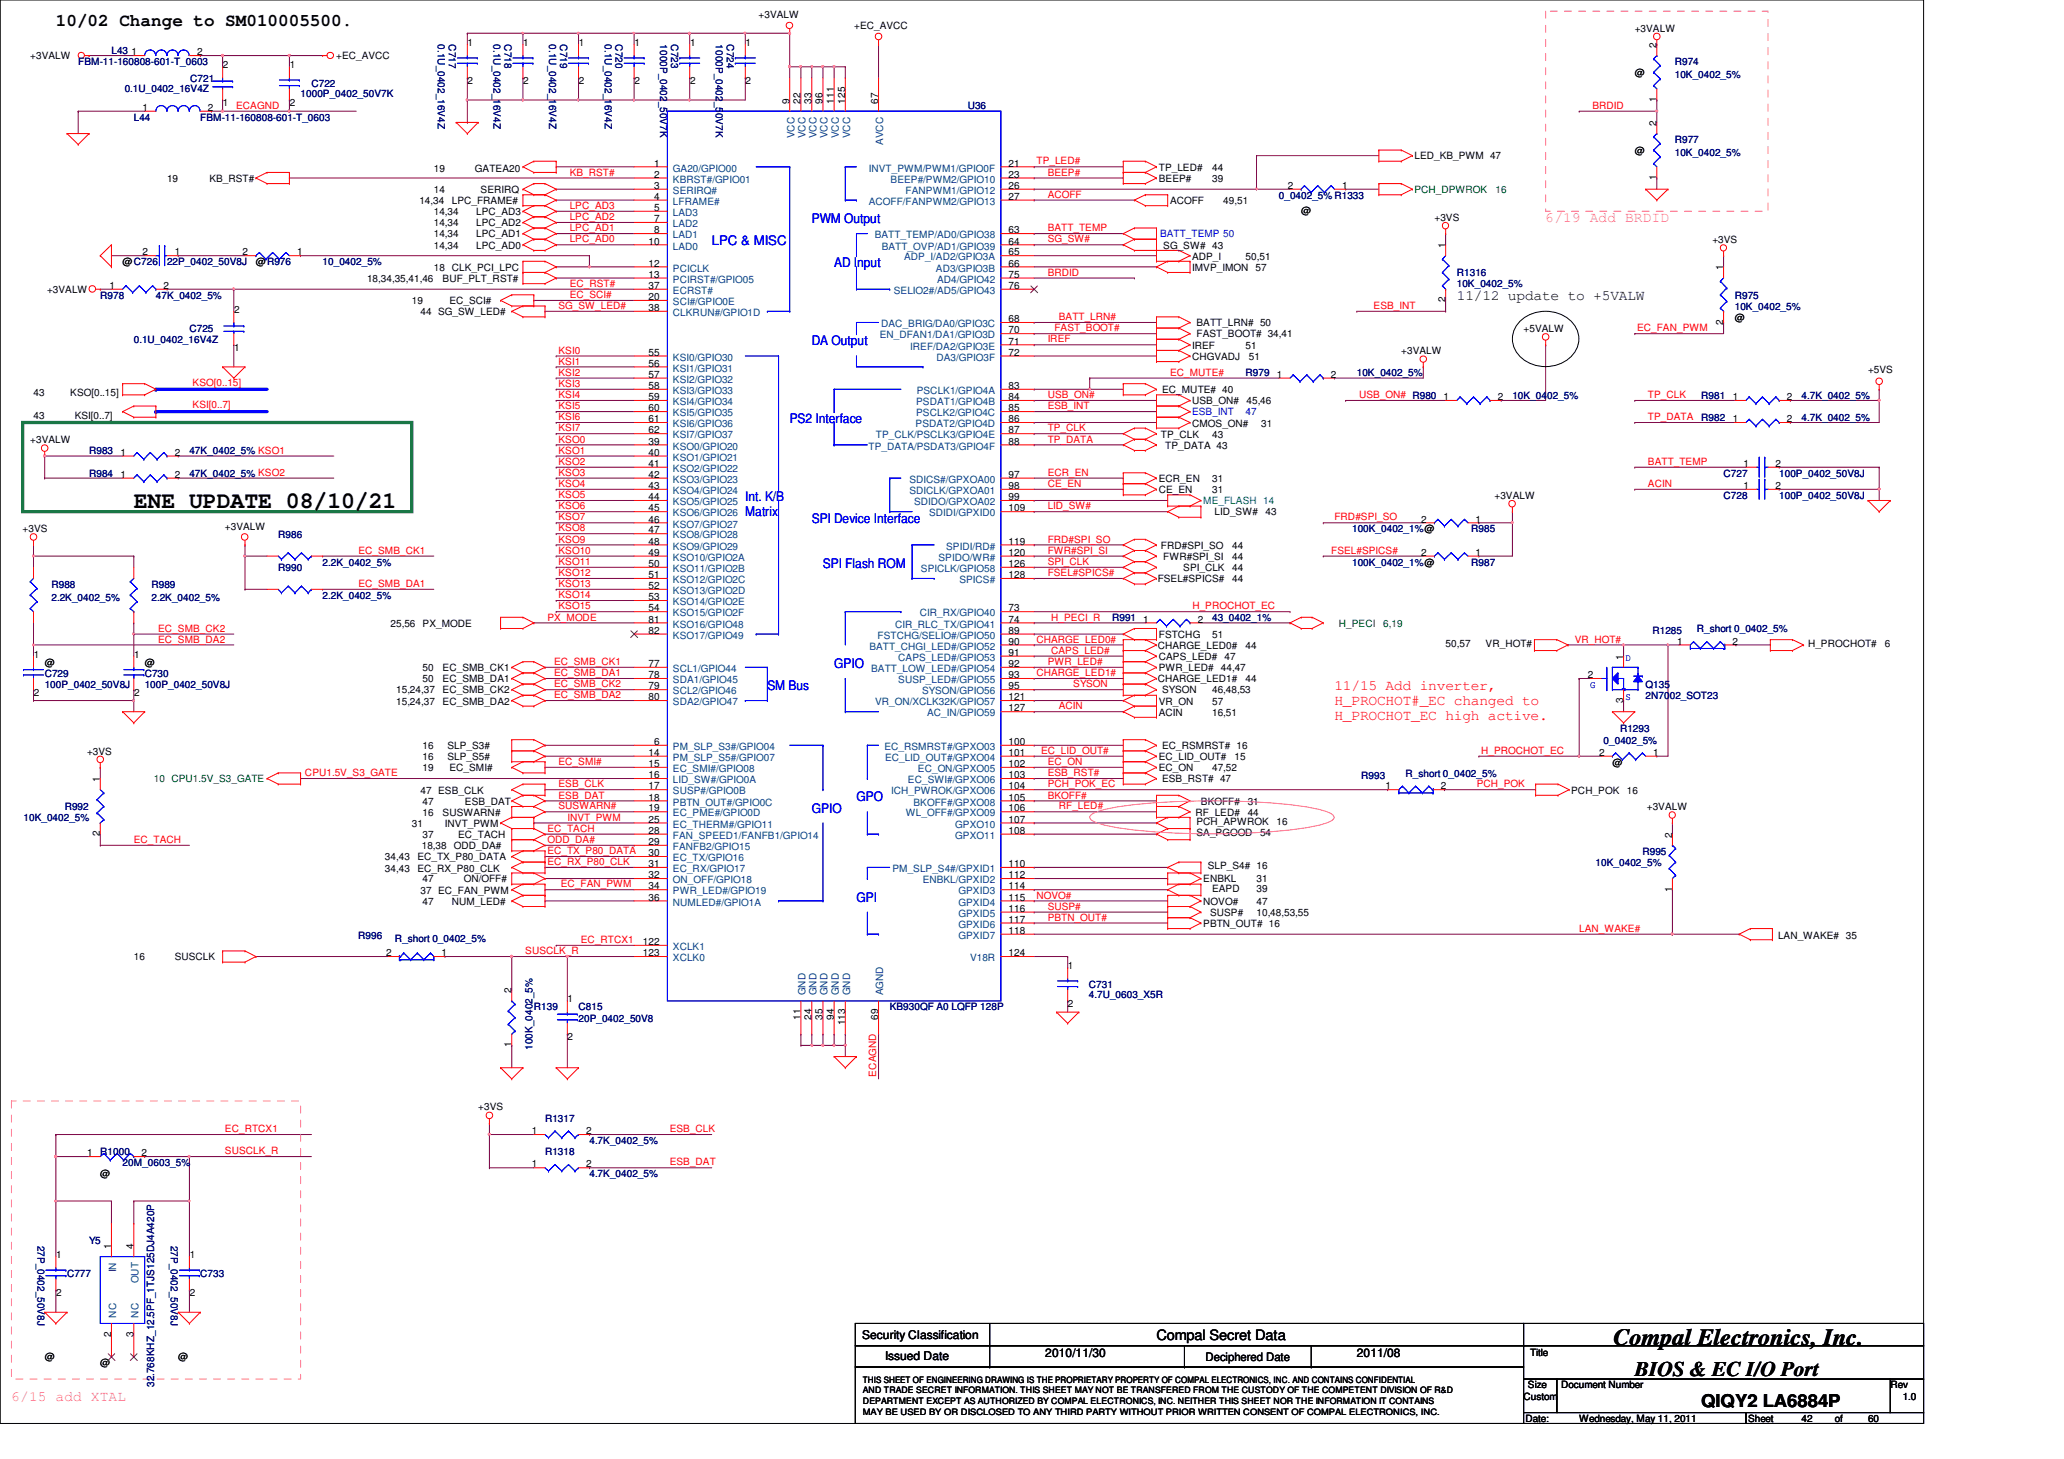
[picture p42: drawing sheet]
<svg xmlns="http://www.w3.org/2000/svg" width="297mm" height="210mm" viewBox="0 0 297 210" stroke-linecap="round" stroke-linejoin="round" font-family="sans-serif">
<defs><g id="words">
<g font-size="3.3">
<text x="19.3" y="73.1">ENE UPDATE 08/10/21</text>
<text x="232.2" y="193.4">Compal Electronics, Inc.</text>
</g>
<text font-size="3" x="235.3" y="197.9">BIOS &amp; EC I/O Port</text>
<g font-size="2.5">
<text x="8" y="3.7">10/02 Change to SM010005500.</text>
<text x="244.8" y="202.4">QIQY2 LA6884P</text>
</g>
<g font-size="2.1" fill="#f0f">
<text x="222.4" y="32">6/19 Add BRDID</text>
<text x="1.6" y="201.6">6/15 add XTAL</text>
</g>
<g font-size="2.1">
<text x="209.7" y="43.2">11/12 update to +5VALW</text>
<text x="166.4" y="192.8">Compal Secret Data</text>
</g>
<g font-size="2.1" fill="#f00">
<text x="192" y="99.2">11/15 Add inverter,</text>
<text x="192" y="101.4">H_PROCHOT#_EC changed to</text>
<text x="192" y="103.5">H_PROCHOT_EC high active.</text>
</g>
<g font-size="1.9" fill="#00f">
<text x="102.4" y="35.3">LPC &amp; MISC</text>
<text x="116.8" y="32.1">PWM Output</text>
<text x="120" y="38.5">AD Input</text>
<text x="116.8" y="49.7">DA Output</text>
<text x="113.7" y="60.9">PS2 Interface</text>
<text x="107.3" y="72.1">Int. K/B</text>
<text x="107.3" y="74.2">Matrix</text>
<text x="116.8" y="75.3">SPI Device Interface</text>
<text x="118.4" y="81.7">SPI Flash ROM</text>
<text x="110.4" y="99.3">SM Bus</text>
<text x="120" y="96.1">GPIO</text>
<text x="116.8" y="116.9">GPIO</text>
<text x="123.3" y="115.3">GPO</text>
<text x="123.3" y="129.7">GPI</text>
</g>
<g font-size="1.7">
<text x="124.1" y="192.6">Security Classification</text>
<text x="127.4" y="195.7">Issued Date</text>
<text x="150.4" y="195.2">2010/11/30</text>
<text x="173.5" y="195.8">Deciphered Date</text>
<text x="195.3" y="195.2">2011/08</text>
</g>
<g font-size="1.4">
<text x="109.2" y="2.6">+3VALW</text>
<text x="122.9" y="4.2">+EC_AVCC</text>
<text x="235.3" y="4.6">+3VALW</text>
<text x="4.4" y="8.6">+3VALW</text>
<text x="18.9" y="8">1</text>
<text x="28.4" y="8">2</text>
<text x="32.1" y="9.8">2</text>
<text x="41.7" y="9.8">1</text>
<text x="48.4" y="8.6">+EC_AVCC</text>
<text x="67.3" y="6.6">1</text>
<text x="75.3" y="6.6">1</text>
<text x="83.3" y="6.6">1</text>
<text x="91.3" y="6.6">1</text>
<text x="99.3" y="6.6">1</text>
<text x="107.3" y="6.6">1</text>
<text x="235.3" y="11">@</text>
<text x="238.4" y="6.9" transform="rotate(-90 238.4 6.9)">2</text>
<text x="20.5" y="16">1</text>
<text x="29.9" y="16">2</text>
<text x="32.1" y="15.2">1</text>
<text x="41.7" y="15.2">2</text>
<text x="67.3" y="12.1">2</text>
<text x="75.3" y="12.1">2</text>
<text x="83.3" y="12.1">2</text>
<text x="91.3" y="12.1">2</text>
<text x="99.3" y="12.1">2</text>
<text x="107.3" y="12.1">2</text>
<text x="113.6" y="14.9" transform="rotate(-90 113.6 14.9)">9</text>
<text x="115.2" y="14.9" transform="rotate(-90 115.2 14.9)">22</text>
<text x="116.8" y="14.9" transform="rotate(-90 116.8 14.9)">33</text>
<text x="118.4" y="14.9" transform="rotate(-90 118.4 14.9)">96</text>
<text x="120" y="14.9" transform="rotate(-90 120 14.9)">111</text>
<text x="121.6" y="14.9" transform="rotate(-90 121.6 14.9)">125</text>
<text x="126.4" y="14.9" transform="rotate(-90 126.4 14.9)">67</text>
<text x="238.4" y="14.7" transform="rotate(-90 238.4 14.7)">1</text>
<text x="94.1" y="24">1</text>
<text x="145.1" y="24">21</text>
<text x="203.6" y="22.9">LED_KB_PWM 47</text>
<text x="235.3" y="22.1">@</text>
<text x="238.4" y="18.1" transform="rotate(-90 238.4 18.1)">2</text>
<text x="24" y="26.2">19</text>
<text x="30.1" y="26.2">KB_RST#</text>
<text x="60.4" y="29.4">14,34</text>
<text x="62.4" y="24.7">19</text>
<text x="62.4" y="27.8">14</text>
<text x="65" y="29.4">LPC_FRAME#</text>
<text x="68.4" y="24.7">GATEA20</text>
<text x="69.2" y="27.8">SERIRQ</text>
<text x="94.1" y="25.6">2</text>
<text x="94.1" y="27.2">3</text>
<text x="94.1" y="28.7">4</text>
<text x="145.1" y="25.6">23</text>
<text x="145.1" y="27.2">26</text>
<text x="145.1" y="28.7">27</text>
<text x="166.8" y="26.2">BEEP#</text>
<text x="166.8" y="24.6">TP_LED#</text>
<text x="168.4" y="29.4">ACOFF</text>
<text x="174.4" y="26.2">39</text>
<text x="174.4" y="24.6">44</text>
<text x="176" y="29.4">49,51</text>
<text x="185.4" y="27.2">2</text>
<text x="193.1" y="27.2">1</text>
<text x="238.4" y="25.9" transform="rotate(-90 238.4 25.9)">1</text>
<text x="62.4" y="32.6">14,34</text>
<text x="62.4" y="34.2">14,34</text>
<text x="62.4" y="30.9">14,34</text>
<text x="62.4" y="35.8">14,34</text>
<text x="68.5" y="32.6">LPC_AD2</text>
<text x="68.5" y="34.2">LPC_AD1</text>
<text x="68.5" y="30.9">LPC_AD3</text>
<text x="68.5" y="35.8">LPC_AD0</text>
<text x="93.3" y="35.2">10</text>
<text x="94.1" y="30.4">5</text>
<text x="94.1" y="32">7</text>
<text x="94.1" y="33.6">8</text>
<text x="145.1" y="33.6">63</text>
<text x="145.1" y="35.2">64</text>
<text x="167.4" y="35.8">SG_SW# 43</text>
<text x="187.3" y="30.8">@</text>
<text x="206.4" y="31.7">+3VS</text>
<text x="208" y="35.7" transform="rotate(-90 208 35.7)">1</text>
<text x="246.4" y="35">+3VS</text>
<text x="15.7" y="41.6">1</text>
<text x="17.6" y="38.1">@C726</text>
<text x="20.5" y="36.7">2</text>
<text x="23.5" y="41.6">2</text>
<text x="25.1" y="36.7">1</text>
<text x="34.9" y="36.7">2</text>
<text x="36.8" y="38.1">@R976</text>
<text x="42.7" y="36.7">1</text>
<text x="52.8" y="40.6">18,34,35,41,46</text>
<text x="62.4" y="38.9">18 CLK_PCI_LPC</text>
<text x="63.7" y="40.6">BUF_PLT_RST#</text>
<text x="93.3" y="38.4">12</text>
<text x="93.3" y="40">13</text>
<text x="93.3" y="41.6">37</text>
<text x="145.1" y="36.7">65</text>
<text x="145.1" y="38.4">66</text>
<text x="145.1" y="40">75</text>
<text x="145.1" y="41.6">76</text>
<text x="171.6" y="37.4">ADP_I</text>
<text x="171.6" y="38.9">IMVP_IMON</text>
<text x="179.3" y="37.4">50,51</text>
<text x="180.7" y="38.9">57</text>
<text x="248" y="38.9" transform="rotate(-90 248 38.9)">1</text>
<text x="6.8" y="42.2">+3VALW</text>
<text x="33.7" y="45">2</text>
<text x="59.3" y="43.8">19</text>
<text x="60.5" y="45.4">44 SG_SW_LED#</text>
<text x="64.7" y="43.8">EC_SCI#</text>
<text x="93.3" y="43.2">20</text>
<text x="93.3" y="44.7">38</text>
<text x="145.1" y="46.4">68</text>
<text x="145.1" y="48">70</text>
<text x="172.2" y="46.9">BATT_LRN# 50</text>
<text x="208" y="43.5" transform="rotate(-90 208 43.5)">2</text>
<text x="219.3" y="47.7">+5VALW</text>
<text x="248" y="46.7" transform="rotate(-90 248 46.7)">2</text>
<text x="249.7" y="46.1">@</text>
<text x="33.7" y="50.5">1</text>
<text x="93.3" y="51.2">55</text>
<text x="93.3" y="52.7">56</text>
<text x="145.1" y="49.6">71</text>
<text x="145.1" y="51.2">72</text>
<text x="171.6" y="50.2">IREF</text>
<text x="171.6" y="51.8">CHGVADJ</text>
<text x="172.2" y="48.6">FAST_BOOT# 34,41</text>
<text x="179.3" y="50.2">51</text>
<text x="179.7" y="51.8">51</text>
<text x="201.7" y="51">+3VALW</text>
<text x="268.8" y="53.7">+5VS</text>
<text x="4.8" y="57">43</text>
<text x="10.1" y="57">KSO[0..15]</text>
<text x="93.3" y="54.4">57</text>
<text x="93.3" y="56">58</text>
<text x="93.3" y="57.6">59</text>
<text x="93.3" y="59.2">60</text>
<text x="145.1" y="56">83</text>
<text x="145.1" y="57.6">84</text>
<text x="145.1" y="59.2">85</text>
<text x="167.2" y="56.6">EC_MUTE# 40</text>
<text x="171.6" y="58.2">USB_ON#</text>
<text x="179.4" y="58.2">45,46</text>
<text x="183.8" y="54.4">1</text>
<text x="191.5" y="54.4">2</text>
<text x="207.8" y="57.6">1</text>
<text x="215.5" y="57.6">2</text>
<text x="249.4" y="57.6">1</text>
<text x="257.1" y="57.6">2</text>
<text x="4.4" y="63.7">+3VALW</text>
<text x="4.8" y="60.2">43</text>
<text x="10.7" y="60.2">KSI[0..7]</text>
<text x="17.4" y="65.6">1</text>
<text x="25.1" y="65.6">2</text>
<text x="93.3" y="64">39</text>
<text x="93.3" y="65.6">40</text>
<text x="93.3" y="60.7">61</text>
<text x="93.3" y="62.4">62</text>
<text x="145.1" y="60.7">86</text>
<text x="145.1" y="62.4">87</text>
<text x="145.1" y="64">88</text>
<text x="167.1" y="62.9">TP_CLK</text>
<text x="167.7" y="64.6">TP_DATA 43</text>
<text x="171.6" y="61.4">CMOS_ON#</text>
<text x="174.4" y="62.9">43</text>
<text x="181.5" y="61.4">31</text>
<text x="249.4" y="60.7">1</text>
<text x="257.1" y="60.7">2</text>
<text x="17.4" y="68.7">1</text>
<text x="25.1" y="68.7">2</text>
<text x="93.3" y="67.2">41</text>
<text x="93.3" y="68.7">42</text>
<text x="93.3" y="70.4">43</text>
<text x="93.3" y="72">44</text>
<text x="145.1" y="68.7">97</text>
<text x="145.1" y="70.4">98</text>
<text x="145.1" y="72">99</text>
<text x="166.8" y="70.9">CE_EN</text>
<text x="166.8" y="69.4">ECR_EN</text>
<text x="174.4" y="70.9">31</text>
<text x="174.4" y="69.4">31</text>
<text x="215.1" y="71.7">+3VALW</text>
<text x="250.9" y="70.4">1</text>
<text x="250.9" y="67.2">1</text>
<text x="255.5" y="70.4">2</text>
<text x="255.5" y="67.2">2</text>
<text x="3.3" y="76.6">+3VS</text>
<text x="32.4" y="76.2">+3VALW</text>
<text x="93.3" y="73.6">45</text>
<text x="93.3" y="75.2">46</text>
<text x="93.3" y="76.7">47</text>
<text x="145.1" y="73.6">109</text>
<text x="174.8" y="74.2">LID_SW#</text>
<text x="182.1" y="74.2">43</text>
<text x="204.5" y="75.2">2</text>
<text x="212.4" y="75.2">1</text>
<text x="93.3" y="78.4">48</text>
<text x="93.3" y="80">49</text>
<text x="93.3" y="81.6">50</text>
<text x="93.3" y="83.2">51</text>
<text x="145.1" y="78.4">119</text>
<text x="145.1" y="80">120</text>
<text x="145.1" y="81.6">126</text>
<text x="145.1" y="83.2">128</text>
<text x="166.6" y="83.8">FSEL#SPICS#</text>
<text x="167.1" y="78.9">FRD#SPI_SO</text>
<text x="167.4" y="80.6">FWR#SPI_SI</text>
<text x="170.3" y="82.2">SPI_CLK</text>
<text x="177.3" y="83.8">44</text>
<text x="177.3" y="80.6">44</text>
<text x="177.3" y="78.9">44</text>
<text x="177.3" y="82.2">44</text>
<text x="204.5" y="80">2</text>
<text x="212.4" y="80">1</text>
<text x="93.3" y="84.7">52</text>
<text x="93.3" y="86.4">53</text>
<text x="93.3" y="88">54</text>
<text x="93.3" y="89.6">81</text>
<text x="145.1" y="88">73</text>
<text x="145.1" y="89.6">74</text>
<text x="164.5" y="89.6">1</text>
<text x="172.4" y="89.6">2</text>
<text x="4.9" y="94.6">1</text>
<text x="6.4" y="95.7">@</text>
<text x="19.3" y="94.6">1</text>
<text x="20.8" y="95.7">@</text>
<text x="56.2" y="90.2">25,56</text>
<text x="60.8" y="90.2">PX_MODE</text>
<text x="93.3" y="96">77</text>
<text x="93.3" y="91.2">82</text>
<text x="145.1" y="91.2">89</text>
<text x="145.1" y="92.7">90</text>
<text x="145.1" y="94.4">91</text>
<text x="145.1" y="96">92</text>
<text x="166.6" y="93.4">CHARGE_LED0#</text>
<text x="166.8" y="94.9">CAPS_LED#</text>
<text x="166.8" y="91.8">FSTCHG</text>
<text x="174.4" y="91.8">51</text>
<text x="176.2" y="94.9">47</text>
<text x="179.3" y="93.4">44</text>
<text x="208" y="93">50,57</text>
<text x="213.8" y="93">VR_HOT#</text>
<text x="233.6" y="94.9" transform="rotate(-90 233.6 94.9)">1</text>
<text x="241.4" y="92.7">1</text>
<text x="249.3" y="92.7">2</text>
<text x="260.2" y="93">H_PROCHOT#</text>
<text x="271.2" y="93">6</text>
<text x="4.9" y="100.1">2</text>
<text x="19.3" y="100.1">2</text>
<text x="57" y="101.4">15,24,37</text>
<text x="57" y="99.8">15,24,37</text>
<text x="60.8" y="96.6">50</text>
<text x="60.8" y="98.2">50</text>
<text x="63.7" y="96.6">EC_SMB_CK1</text>
<text x="63.7" y="101.4">EC_SMB_DA2</text>
<text x="63.7" y="98.2">EC_SMB_DA1</text>
<text x="63.7" y="99.8">EC_SMB_CK2</text>
<text x="93.3" y="97.6">78</text>
<text x="93.3" y="99.2">79</text>
<text x="93.3" y="100.7">80</text>
<text x="145.1" y="97.6">93</text>
<text x="145.1" y="99.2">95</text>
<text x="145.1" y="100.7">121</text>
<text x="166.6" y="98.2">CHARGE_LED1#</text>
<text x="166.8" y="101.4">VR_ON</text>
<text x="166.8" y="96.6">PWR_LED#</text>
<text x="167.2" y="99.8">SYSON</text>
<text x="174.4" y="99.8">46,48,53</text>
<text x="174.4" y="101.4">57</text>
<text x="175.7" y="96.6">44,47</text>
<text x="179.3" y="98.2">44</text>
<text x="228.5" y="97.6">2</text>
<text x="233.6" y="101.1" transform="rotate(-90 233.6 101.1)">3</text>
<text x="60.8" y="107.8">16</text>
<text x="64.4" y="107.8">SLP_S3#</text>
<text x="94.1" y="107.2">6</text>
<text x="145.1" y="107.2">100</text>
<text x="145.1" y="102.4">127</text>
<text x="166.8" y="102.9">ACIN</text>
<text x="167.2" y="107.8">EC_RSMRST# 16</text>
<text x="174.4" y="102.9">16,51</text>
<text x="12.5" y="108.6">+3VS</text>
<text x="14.4" y="112.5" transform="rotate(-90 14.4 112.5)">1</text>
<text x="60.8" y="109.4">16</text>
<text x="60.8" y="110.9">19</text>
<text x="64.4" y="109.4">SLP_S5#</text>
<text x="64.7" y="110.9">EC_SMI#</text>
<text x="93.3" y="108.7">14</text>
<text x="93.3" y="110.4">15</text>
<text x="93.3" y="112">16</text>
<text x="93.3" y="113.6">17</text>
<text x="145.1" y="108.7">101</text>
<text x="145.1" y="110.4">102</text>
<text x="145.1" y="112">103</text>
<text x="145.1" y="113.6">104</text>
<text x="166.8" y="110.9">EC_ON</text>
<text x="166.8" y="109.4">EC_LID_OUT#</text>
<text x="167.2" y="112.6">ESB_RST# 47</text>
<text x="174.4" y="110.9">47,52</text>
<text x="177.7" y="109.4">15</text>
<text x="199.4" y="113.6">1</text>
<text x="207.4" y="113.6">2</text>
<text x="230.1" y="108.7">2</text>
<text x="232" y="110.1">@</text>
<text x="237.9" y="108.7">1</text>
<text x="59.3" y="118.9">31</text>
<text x="60.5" y="114.2">47 ESB_CLK</text>
<text x="60.8" y="115.8">47</text>
<text x="60.8" y="117.4">16</text>
<text x="63.7" y="117.4">SUSWARN#</text>
<text x="64" y="118.9">INVT_PWM</text>
<text x="66.9" y="115.8">ESB_DAT</text>
<text x="93.3" y="115.2">18</text>
<text x="93.3" y="116.7">19</text>
<text x="93.3" y="118.4">25</text>
<text x="93.3" y="120">28</text>
<text x="145.1" y="115.2">105</text>
<text x="145.1" y="116.7">106</text>
<text x="145.1" y="118.4">107</text>
<text x="145.1" y="120">108</text>
<text x="172.1" y="117.4">RF_LED#</text>
<text x="172.2" y="118.7">PCH_APWROK</text>
<text x="172.8" y="115.8">BKOFF#</text>
<text x="179.6" y="117.4">44</text>
<text x="179.6" y="115.8">31</text>
<text x="183.7" y="118.7">16</text>
<text x="226.1" y="114.2">PCH_POK</text>
<text x="234.1" y="114.2">16</text>
<text x="237" y="116.6">+3VALW</text>
<text x="14.4" y="120.3" transform="rotate(-90 14.4 120.3)">2</text>
<text x="55.4" y="125.4">34,43</text>
<text x="55.4" y="123.8">34,43</text>
<text x="60.1" y="125.4">EC_RX_P80_CLK</text>
<text x="60.1" y="123.8">EC_TX_P80_DATA</text>
<text x="60.7" y="122.2">18,38</text>
<text x="60.8" y="120.6">37</text>
<text x="65.3" y="122.2">ODD_DA#</text>
<text x="65.9" y="120.6">EC_TACH</text>
<text x="93.3" y="121.6">29</text>
<text x="93.3" y="123.2">30</text>
<text x="93.3" y="124.7">31</text>
<text x="145.1" y="124.7">110</text>
<text x="172.2" y="120.3">SA_PGOOD</text>
<text x="173.8" y="125">SLP_S4# 16</text>
<text x="181.3" y="120.3">54</text>
<text x="240.6" y="120.5" transform="rotate(-90 240.6 120.5)">2</text>
<text x="60.5" y="128.6">37 EC_FAN_PWM</text>
<text x="60.8" y="126.9">47</text>
<text x="60.8" y="130.2">47</text>
<text x="65" y="130.2">NUM_LED#</text>
<text x="66.8" y="126.9">ON/OFF#</text>
<text x="93.3" y="126.4">32</text>
<text x="93.3" y="128">34</text>
<text x="93.3" y="129.6">36</text>
<text x="145.1" y="126.4">112</text>
<text x="145.1" y="128">114</text>
<text x="145.1" y="129.6">115</text>
<text x="145.1" y="131.2">116</text>
<text x="173.2" y="126.9">ENBKL</text>
<text x="173.2" y="130.2">NOVO#</text>
<text x="174.1" y="131.8">SUSP#</text>
<text x="174.4" y="128.4">EAPD</text>
<text x="180.8" y="128.4">39</text>
<text x="180.8" y="130.2">47</text>
<text x="180.8" y="126.9">31</text>
<text x="180.8" y="131.8">10,48,53,55</text>
<text x="240.6" y="128.3" transform="rotate(-90 240.6 128.3)">1</text>
<text x="55.6" y="137.6">2</text>
<text x="63.5" y="137.6">1</text>
<text x="92.5" y="136">122</text>
<text x="92.5" y="137.6">123</text>
<text x="145.1" y="132.7">117</text>
<text x="145.1" y="134.4">118</text>
<text x="145.1" y="137.6">124</text>
<text x="173.2" y="133.4">PBTN_OUT# 16</text>
<text x="255.9" y="135.1">LAN_WAKE# 35</text>
<text x="19.3" y="138.2">16</text>
<text x="25.1" y="138.2">SUSCLK</text>
<text x="73.6" y="142.9" transform="rotate(-90 73.6 142.9)">2</text>
<text x="153.7" y="139.4">1</text>
<text x="81.7" y="144.2">1</text>
<text x="81.7" y="149.7">2</text>
<text x="115.2" y="146.7" transform="rotate(-90 115.2 146.7)">11</text>
<text x="116.8" y="146.7" transform="rotate(-90 116.8 146.7)">24</text>
<text x="118.4" y="146.7" transform="rotate(-90 118.4 146.7)">35</text>
<text x="120" y="146.7" transform="rotate(-90 120 146.7)">94</text>
<text x="121.6" y="147.5" transform="rotate(-90 121.6 147.5)">113</text>
<text x="126.4" y="146.7" transform="rotate(-90 126.4 146.7)">69</text>
<text x="153.7" y="144.9">2</text>
<text x="73.6" y="150.7" transform="rotate(-90 73.6 150.7)">1</text>
<text x="68.8" y="159.8">+3VS</text>
<text x="12.5" y="166.4">1</text>
<text x="20.4" y="166.4">2</text>
<text x="76.5" y="168">1</text>
<text x="76.5" y="163.2">1</text>
<text x="84.4" y="168">2</text>
<text x="84.4" y="163.2">2</text>
<text x="14.4" y="169.4">@</text>
<text x="16" y="179.7" transform="rotate(-90 16 179.7)">1</text>
<text x="19.2" y="179.7" transform="rotate(-90 19.2 179.7)">4</text>
<text x="8.1" y="181">1</text>
<text x="27.3" y="181">1</text>
<text x="8.1" y="186.5">2</text>
<text x="27.3" y="186.5">2</text>
<text x="6.4" y="195.6">@</text>
<text x="14.4" y="196.6">@</text>
<text x="16" y="192.3" transform="rotate(-90 16 192.3)">2</text>
<text x="19.2" y="192.3" transform="rotate(-90 19.2 192.3)">3</text>
<text x="25.6" y="195.6">@</text>
<text x="220.2" y="195.1">Title</text>
<text x="219.3" y="201.4">Custom</text>
<text x="219.9" y="199.8">Size</text>
<text x="224.7" y="199.8">Document Number</text>
<text x="272" y="199.8">Rev</text>
<text x="273.8" y="201.4">1.0</text>
<text x="219.6" y="204.6">Date:</text>
<text x="227.3" y="204.6">Wednesday, May 11, 2011</text>
<text x="251.6" y="204.6">Sheet</text>
<text x="259.3" y="204.6">42</text>
<text x="264" y="204.6">of</text>
<text x="268.8" y="204.6">60</text>
</g>
<g font-size="1.4" fill="#000080">
<text x="11.3" y="9.4">FBM-11-160808-601-T_0603</text>
<text x="16" y="7.7">L43</text>
<text x="27.4" y="11.8">C721</text>
<text x="63" y="6.4" transform="rotate(90 63 6.4)">0.1U_0402_16V4Z</text>
<text x="64.6" y="6.4" transform="rotate(90 64.6 6.4)">C717</text>
<text x="71" y="6.4" transform="rotate(90 71 6.4)">0.1U_0402_16V4Z</text>
<text x="72.6" y="6.4" transform="rotate(90 72.6 6.4)">C718</text>
<text x="79" y="6.4" transform="rotate(90 79 6.4)">0.1U_0402_16V4Z</text>
<text x="80.6" y="6.4" transform="rotate(90 80.6 6.4)">C719</text>
<text x="87" y="6.4" transform="rotate(90 87 6.4)">0.1U_0402_16V4Z</text>
<text x="88.6" y="6.4" transform="rotate(90 88.6 6.4)">C720</text>
<text x="95" y="6.4" transform="rotate(90 95 6.4)">1000P_0402_50V7K</text>
<text x="96.6" y="6.4" transform="rotate(90 96.6 6.4)">C723</text>
<text x="103" y="6.4" transform="rotate(90 103 6.4)">1000P_0402_50V7K</text>
<text x="104.6" y="6.4" transform="rotate(90 104.6 6.4)">C724</text>
<text x="241" y="9.4">R974</text>
<text x="241" y="11.3">10K_0402_5%</text>
<text x="17.9" y="13.2">0.1U_0402_16V4Z</text>
<text x="19.3" y="17.4">L44</text>
<text x="28.8" y="17.4">FBM-11-160808-601-T_0603</text>
<text x="43.3" y="14">1000P_0402_50V7K</text>
<text x="44.8" y="12.6">C722</text>
<text x="139.3" y="15.7">U36</text>
<text x="241" y="20.6">R977</text>
<text x="241" y="22.5">10K_0402_5%</text>
<text x="184" y="28.6">0_0402_5% R1333</text>
<text x="24" y="38.1">22P_0402_50V8J</text>
<text x="46.4" y="38.1">10_0402_5%</text>
<text x="209.7" y="39.7">R1316</text>
<text x="209.7" y="41.4">10K_0402_5%</text>
<text x="14.4" y="43">R978</text>
<text x="22.4" y="43">47K_0402_5%</text>
<text x="27.3" y="47.7">C725</text>
<text x="249.7" y="43">R975</text>
<text x="249.7" y="44.6">10K_0402_5%</text>
<text x="19.3" y="49.4">0.1U_0402_16V4Z</text>
<text x="179.3" y="54.1">R979</text>
<text x="195.3" y="54.1">10K_0402_5%</text>
<text x="217.7" y="57.4">10K_0402_5%</text>
<text x="244.8" y="57.4">R981</text>
<text x="259.3" y="57.4">4.7K_0402_5%</text>
<text x="12.8" y="65.4">R983</text>
<text x="27.3" y="65.4">47K_0402_5% KSO1</text>
<text x="244.8" y="60.6">R982</text>
<text x="259.3" y="60.6">4.7K_0402_5%</text>
<text x="12.8" y="68.6">R984</text>
<text x="27.3" y="68.6">47K_0402_5% KSO2</text>
<text x="248" y="71.7">C728</text>
<text x="248" y="68.6">C727</text>
<text x="256" y="71.7">100P_0402_50V8J</text>
<text x="256" y="68.6">100P_0402_50V8J</text>
<text x="40" y="77.4">R986</text>
<text x="194.6" y="76.6">100K_0402_1%@</text>
<text x="211.7" y="76.6">R985</text>
<text x="40" y="82.2">R990</text>
<text x="46.4" y="81.4">2.2K_0402_5%</text>
<text x="194.6" y="81.4">100K_0402_1%@</text>
<text x="211.7" y="81.4">R987</text>
<text x="7.4" y="84.6">R988</text>
<text x="7.4" y="86.5">2.2K_0402_5%</text>
<text x="21.8" y="84.6">R989</text>
<text x="21.8" y="86.5">2.2K_0402_5%</text>
<text x="46.4" y="86.1">2.2K_0402_5%</text>
<text x="160" y="89.4">R991</text>
<text x="174.4" y="89.4">43_0402_1%</text>
<text x="237.8" y="91.3">R1285</text>
<text x="244.2" y="91">R_short 0_0402_5%</text>
<text x="6.4" y="97.4">C729</text>
<text x="6.4" y="99">100P_0402_50V8J</text>
<text x="20.8" y="97.4">C730</text>
<text x="20.8" y="99">100P_0402_50V8J</text>
<text x="236.8" y="99">Q135</text>
<text x="236.8" y="100.6">2N7002_SOT23</text>
<text x="230.8" y="107">0_0402_5%</text>
<text x="233.1" y="105.4">R1293</text>
<text x="195.9" y="112.1">R993</text>
<text x="202.3" y="111.8">R_short 0_0402_5%</text>
<text x="3.4" y="118.1">10K_0402_5%</text>
<text x="9.3" y="116.6">R992</text>
<text x="229.6" y="124.6">10K_0402_5%</text>
<text x="236.4" y="123">R995</text>
<text x="51.6" y="135.1">R996</text>
<text x="56.8" y="135.6">R_short 0_0402_5%</text>
<text x="156.7" y="142.1">C731</text>
<text x="156.7" y="143.6">4.7U_0603_X5R</text>
<text x="76.8" y="145.4">R139</text>
<text x="83.3" y="145.4">C815</text>
<text x="83.3" y="147">20P_0402_50V8</text>
<text x="128" y="145.4">KB930QF A0 LQFP 128P</text>
<text x="76.6" y="151" transform="rotate(-90 76.6 151)">100K_0402_5%</text>
<text x="78.4" y="161.4">R1317</text>
<text x="14.4" y="166.1">R1000</text>
<text x="17.6" y="167.8">20M_0603_5%</text>
<text x="78.4" y="166.1">R1318</text>
<text x="84.8" y="164.6">4.7K_0402_5%</text>
<text x="84.8" y="169.4">4.7K_0402_5%</text>
<text x="5.4" y="179.2" transform="rotate(90 5.4 179.2)">27P_0402_50V8J</text>
<text x="12.8" y="179">Y5</text>
<text x="24.6" y="179.2" transform="rotate(90 24.6 179.2)">27P_0402_50V8J</text>
<text x="9.6" y="183.8">C777</text>
<text x="28.8" y="183.8">C733</text>
<text x="22.2" y="199.5" transform="rotate(-90 22.2 199.5)">32.768KHZ_12.5PF_1TJS125DJ4A420P</text>
</g>
<g font-size="1.4" fill="#f00">
<text x="34" y="15.7">ECAGND</text>
<text x="229.2" y="15.7">BRDID</text>
<text x="149.2" y="23.7">TP_LED#</text>
<text x="82" y="25.3">KB_RST#</text>
<text x="150.8" y="28.4">ACOFF</text>
<text x="150.8" y="25.3">BEEP#</text>
<text x="82" y="34.9">LPC_AD0</text>
<text x="82" y="30.1">LPC_AD3</text>
<text x="82" y="33.3">LPC_AD1</text>
<text x="82" y="31.7">LPC_AD2</text>
<text x="150.8" y="33.3">BATT_TEMP</text>
<text x="150.8" y="34.9">SG_SW#</text>
<text x="82" y="41.3">EC_RST#</text>
<text x="150.8" y="39.7">BRDID</text>
<text x="80.4" y="44.4">SG_SW_LED#</text>
<text x="82" y="42.9">EC_SCI#</text>
<text x="151.7" y="47.7">FAST_BOOT#</text>
<text x="152.4" y="46.1">BATT_LRN#</text>
<text x="197.7" y="44.4">ESB_INT</text>
<text x="235.6" y="47.7">EC_FAN_PWM</text>
<text x="80.4" y="50.9">KSI0</text>
<text x="80.4" y="52.4">KSI1</text>
<text x="150.8" y="49.3">IREF</text>
<text x="27.7" y="55.5">KSO[0..15]</text>
<text x="27.7" y="58.8">KSI[0..7]</text>
<text x="80.4" y="54.1">KSI2</text>
<text x="80.4" y="58.9">KSI5</text>
<text x="80.4" y="57.3">KSI4</text>
<text x="80.4" y="55.7">KSI3</text>
<text x="150.8" y="57.3">USB_ON#</text>
<text x="150.8" y="58.9">ESB_INT</text>
<text x="168.4" y="54.1">EC_MUTE#</text>
<text x="195.6" y="57.3">USB_ON# R980</text>
<text x="237.2" y="57.3">TP_CLK</text>
<text x="80.4" y="60.4">KSI6</text>
<text x="80.4" y="65.3">KSO1</text>
<text x="80.4" y="63.7">KSO0</text>
<text x="80.4" y="62.1">KSI7</text>
<text x="150.8" y="62.1">TP_CLK</text>
<text x="150.8" y="63.7">TP_DATA</text>
<text x="237.2" y="60.4">TP_DATA</text>
<text x="80.4" y="66.9">KSO2</text>
<text x="80.4" y="70.1">KSO4</text>
<text x="80.4" y="68.4">KSO3</text>
<text x="80.4" y="71.7">KSO5</text>
<text x="150.8" y="70.1">CE_EN</text>
<text x="150.8" y="68.4">ECR_EN</text>
<text x="237.2" y="70.1">ACIN</text>
<text x="237.2" y="66.9">BATT_TEMP</text>
<text x="80.4" y="76.4">KSO8</text>
<text x="80.4" y="74.9">KSO7</text>
<text x="80.4" y="73.3">KSO6</text>
<text x="150.8" y="73.3">LID_SW#</text>
<text x="192" y="74.9">FRD#SPI_SO</text>
<text x="51.6" y="79.7">EC_SMB_CK1</text>
<text x="80.4" y="78.1">KSO9</text>
<text x="80.4" y="79.7">KSO10</text>
<text x="80.4" y="82.9">KSO12</text>
<text x="80.4" y="81.3">KSO11</text>
<text x="150.8" y="81.3">SPI_CLK</text>
<text x="150.8" y="79.7">FWR#SPI_SI</text>
<text x="150.8" y="78.1">FRD#SPI_SO</text>
<text x="150.8" y="82.9">FSEL#SPICS#</text>
<text x="191.6" y="79.7">FSEL#SPICS#</text>
<text x="51.6" y="84.4">EC_SMB_DA1</text>
<text x="78.8" y="89.3">PX_MODE</text>
<text x="80.4" y="86.1">KSO14</text>
<text x="80.4" y="84.4">KSO13</text>
<text x="80.4" y="87.7">KSO15</text>
<text x="151.3" y="89.3">H_PECI_R</text>
<text x="171.6" y="87.7">H_PROCHOT_EC</text>
<text x="22.8" y="90.9">EC_SMB_CK2</text>
<text x="22.8" y="92.4">EC_SMB_DA2</text>
<text x="79.7" y="95.7">EC_SMB_CK1</text>
<text x="149.2" y="92.4">CHARGE_LED0#</text>
<text x="150.8" y="95.7">PWR_LED#</text>
<text x="151.3" y="94.1">CAPS_LED#</text>
<text x="226.6" y="92.4">VR_HOT#</text>
<text x="79.7" y="100.4">EC_SMB_DA2</text>
<text x="79.7" y="98.9">EC_SMB_CK2</text>
<text x="79.7" y="97.3">EC_SMB_DA1</text>
<text x="149.2" y="97.3">CHARGE_LED1#</text>
<text x="154.5" y="98.9">SYSON</text>
<text x="152.4" y="102.1">ACIN</text>
<text x="43.9" y="111.7">CPU1.5V_S3_GATE</text>
<text x="80.4" y="110.1">EC_SMI#</text>
<text x="80.4" y="113.3">ESB_CLK</text>
<text x="149.8" y="108.4">EC_LID_OUT#</text>
<text x="150.8" y="110.1">EC_ON</text>
<text x="150.8" y="113.3">PCH_POK_EC</text>
<text x="150.8" y="111.7">ESB_RST#</text>
<text x="212.5" y="113.3">PCH_POK</text>
<text x="213.2" y="108.4">H_PROCHOT_EC</text>
<text x="78.8" y="119.7">EC_TACH</text>
<text x="80.4" y="116.4">SUSWARN#</text>
<text x="80.4" y="114.9">ESB_DAT</text>
<text x="81.7" y="118.1">INVT_PWM</text>
<text x="150.8" y="114.9">BKOFF#</text>
<text x="152.4" y="116.4">RF_LED#</text>
<text x="19.3" y="121.3">EC_TACH</text>
<text x="78.8" y="122.9">EC_TX_P80_DATA</text>
<text x="78.8" y="124.4">EC_RX_P80_CLK</text>
<text x="78.8" y="121.3">ODD_DA#</text>
<text x="80.7" y="127.7">EC_FAN_PWM</text>
<text x="149.2" y="129.3">NOVO#</text>
<text x="150.8" y="130.9">SUSP#</text>
<text x="75.6" y="137.3">SUSCLK_R</text>
<text x="83.6" y="135.7">EC_RTCX1</text>
<text x="150.8" y="132.5">PBTN_OUT#</text>
<text x="227.3" y="134.1">LAN_WAKE#</text>
<text x="126.1" y="154.9" transform="rotate(-90 126.1 154.9)">ECAGND</text>
<text x="32.4" y="162.9">EC_RTCX1</text>
<text x="32.4" y="166.1">SUSCLK_R</text>
<text x="96.4" y="162.9">ESB_CLK</text>
<text x="96.4" y="167.7">ESB_DAT</text>
</g>
<g font-size="1.4" fill="#004080">
<text x="114.3" y="19.9" transform="rotate(-90 114.3 19.9)">VCC</text>
<text x="115.9" y="19.9" transform="rotate(-90 115.9 19.9)">VCC</text>
<text x="117.5" y="19.9" transform="rotate(-90 117.5 19.9)">VCC</text>
<text x="119.1" y="19.9" transform="rotate(-90 119.1 19.9)">VCC</text>
<text x="120.7" y="19.9" transform="rotate(-90 120.7 19.9)">VCC</text>
<text x="122.3" y="19.9" transform="rotate(-90 122.3 19.9)">VCC</text>
<text x="127.1" y="20.9" transform="rotate(-90 127.1 20.9)">AVCC</text>
<text x="96.8" y="24.7">GA20/GPIO00</text>
<text x="96.8" y="26.3">KBRST#/GPIO01</text>
<text x="96.8" y="27.9">SERIRQ#</text>
<text x="96.8" y="29.5">LFRAME#</text>
<text x="125" y="24.7">INVT_PWM/PWM1/GPIO0F</text>
<text x="125" y="29.5">ACOFF/FANPWM2/GPIO13</text>
<text x="128.2" y="26.3">BEEP#/PWM2/GPIO10</text>
<text x="130.3" y="27.9">FANPWM1/GPIO12</text>
<text x="96.8" y="31.1">LAD3</text>
<text x="96.8" y="32.7">LAD2</text>
<text x="96.8" y="34.3">LAD1</text>
<text x="96.8" y="35.9">LAD0</text>
<text x="125.9" y="34.3">BATT_TEMP/AD0/GPIO38</text>
<text x="126.9" y="35.9">BATT_OVP/AD1/GPIO39</text>
<text x="96.8" y="39.1">PCICLK</text>
<text x="96.8" y="40.7">PCIRST#/GPIO05</text>
<text x="130.1" y="37.5">ADP_I/AD2/GPIO3A</text>
<text x="134.7" y="39.1">AD3/GPIO3B</text>
<text x="134.9" y="40.7">AD4/GPIO42</text>
<text x="96.8" y="43.9">SCI#/GPIO0E</text>
<text x="96.8" y="42.3">ECRST#</text>
<text x="96.8" y="45.5">CLKRUN#/GPIO1D</text>
<text x="126.8" y="47.1">DAC_BRIG/DA0/GPIO3C</text>
<text x="128.6" y="42.3">SELIO2#/AD5/GPIO43</text>
<text x="96.8" y="51.9">KSI0/GPIO30</text>
<text x="96.8" y="53.5">KSI1/GPIO31</text>
<text x="126.6" y="48.7">EN_DFAN1/DA1/GPIO3D</text>
<text x="131" y="50.3">IREF/DA2/GPIO3E</text>
<text x="134.8" y="51.9">DA3/GPIO3F</text>
<text x="96.8" y="55.1">KSI2/GPIO32</text>
<text x="96.8" y="56.7">KSI3/GPIO33</text>
<text x="96.8" y="58.3">KSI4/GPIO34</text>
<text x="96.8" y="59.9">KSI5/GPIO35</text>
<text x="131.9" y="58.3">PSDAT1/GPIO4B</text>
<text x="131.9" y="59.9">PSCLK2/GPIO4C</text>
<text x="131.9" y="56.7">PSCLK1/GPIO4A</text>
<text x="96.8" y="64.7">KSO0/GPIO20</text>
<text x="96.8" y="61.5">KSI6/GPIO36</text>
<text x="96.8" y="63.1">KSI7/GPIO37</text>
<text x="125" y="64.7">TP_DATA/PSDAT3/GPIO4F</text>
<text x="126.1" y="63.1">TP_CLK/PSCLK3/GPIO4E</text>
<text x="131.8" y="61.5">PSDAT2/GPIO4D</text>
<text x="96.8" y="66.3">KSO1/GPIO21</text>
<text x="96.8" y="67.9">KSO2/GPIO22</text>
<text x="96.8" y="69.5">KSO3/GPIO23</text>
<text x="96.8" y="71.1">KSO4/GPIO24</text>
<text x="130.9" y="69.5">SDICS#/GPXOA00</text>
<text x="130.9" y="71.1">SDICLK/GPXOA01</text>
<text x="96.8" y="72.7">KSO5/GPIO25</text>
<text x="96.8" y="74.3">KSO6/GPIO26</text>
<text x="96.8" y="75.9">KSO7/GPIO27</text>
<text x="96.8" y="77.5">KSO8/GPIO28</text>
<text x="131.6" y="72.7">SDIDO/GPXOA02</text>
<text x="133.7" y="74.3">SDIDI/GPXID0</text>
<text x="96.8" y="79.1">KSO9/GPIO29</text>
<text x="96.8" y="80.7">KSO10/GPIO2A</text>
<text x="96.8" y="82.3">KSO11/GPIO2B</text>
<text x="96.8" y="83.9">KSO12/GPIO2C</text>
<text x="132.5" y="82.3">SPICLK/GPIO58</text>
<text x="135.1" y="80.7">SPIDO/WR#</text>
<text x="136.2" y="79.1">SPIDI/RD#</text>
<text x="138.1" y="83.9">SPICS#</text>
<text x="96.8" y="85.5">KSO13/GPIO2D</text>
<text x="96.8" y="87.1">KSO14/GPIO2E</text>
<text x="96.8" y="88.7">KSO15/GPIO2F</text>
<text x="132.4" y="88.7">CIR_RX/GPIO40</text>
<text x="96.8" y="90.3">KSO16/GPIO48</text>
<text x="96.8" y="91.9">KSO17/GPIO49</text>
<text x="125.1" y="93.5">BATT_CHGI_LED#/GPIO52</text>
<text x="126.3" y="91.9">FSTCHG/SELIO#/GPIO50</text>
<text x="128.8" y="90.3">CIR_RLC_TX/GPIO41</text>
<text x="129.3" y="95.1">CAPS_LED#/GPIO53</text>
<text x="96.8" y="96.7">SCL1/GPIO44</text>
<text x="96.8" y="98.3">SDA1/GPIO45</text>
<text x="96.8" y="99.9">SCL2/GPIO46</text>
<text x="96.8" y="101.5">SDA2/GPIO47</text>
<text x="125.4" y="96.7">BATT_LOW_LED#/GPIO54</text>
<text x="125.9" y="101.5">VR_ON/XCLK32K/GPIO57</text>
<text x="129.3" y="98.3">SUSP_LED#/GPIO55</text>
<text x="132.7" y="99.9">SYSON/GPIO56</text>
<text x="96.8" y="107.9">PM_SLP_S3#/GPIO04</text>
<text x="127.3" y="107.9">EC_RSMRST#/GPXO03</text>
<text x="133.4" y="103.1">AC_IN/GPIO59</text>
<text x="96.8" y="109.5">PM_SLP_S5#/GPIO07</text>
<text x="96.8" y="111.1">EC_SMI#/GPIO08</text>
<text x="96.8" y="112.7">LID_SW#/GPIO0A</text>
<text x="127.4" y="109.5">EC_LID_OUT#/GPXO04</text>
<text x="130.7" y="112.7">EC_SWI#/GPXO06</text>
<text x="132.1" y="111.1">EC_ON/GPXO05</text>
<text x="96.8" y="114.3">SUSP#/GPIO0B</text>
<text x="96.8" y="115.9">PBTN_OUT#/GPIO0C</text>
<text x="96.8" y="117.5">EC_PME#/GPIO0D</text>
<text x="96.8" y="119.1">EC_THERM#/GPIO11</text>
<text x="128.3" y="114.3">ICH_PWROK/GPXO06</text>
<text x="130.4" y="117.5">WL_OFF#/GPXO09</text>
<text x="131.5" y="115.9">BKOFF#/GPXO08</text>
<text x="137.5" y="119.1">GPXO10</text>
<text x="96.8" y="120.7">FAN_SPEED1/FANFB1/GPIO14</text>
<text x="96.8" y="122.3">FANFB2/GPIO15</text>
<text x="96.8" y="123.9">EC_TX/GPIO16</text>
<text x="96.8" y="125.5">EC_RX/GPIO17</text>
<text x="128.4" y="125.5">PM_SLP_S4#/GPXID1</text>
<text x="137.5" y="120.7">GPXO11</text>
<text x="96.8" y="127.1">ON_OFF/GPIO18</text>
<text x="96.8" y="128.7">PWR_LED#/GPIO19</text>
<text x="96.8" y="130.3">NUMLED#/GPIO1A</text>
<text x="132.8" y="127.1">ENBKL/GPXID2</text>
<text x="137.9" y="128.7">GPXID3</text>
<text x="137.9" y="130.3">GPXID4</text>
<text x="137.9" y="131.9">GPXID5</text>
<text x="96.8" y="136.7">XCLK1</text>
<text x="137.9" y="133.5">GPXID6</text>
<text x="137.9" y="135.1">GPXID7</text>
<text x="96.8" y="138.3">XCLK0</text>
<text x="115.9" y="143.2" transform="rotate(-90 115.9 143.2)">GND</text>
<text x="117.5" y="143.2" transform="rotate(-90 117.5 143.2)">GND</text>
<text x="119.1" y="143.2" transform="rotate(-90 119.1 143.2)">GND</text>
<text x="120.7" y="143.2" transform="rotate(-90 120.7 143.2)">GND</text>
<text x="122.3" y="143.2" transform="rotate(-90 122.3 143.2)">GND</text>
<text x="127.1" y="143.2" transform="rotate(-90 127.1 143.2)">AGND</text>
<text x="139.6" y="138.3">V18R</text>
<text x="16.7" y="183" transform="rotate(-90 16.7 183)">IN</text>
<text x="19.9" y="184.6" transform="rotate(-90 19.9 184.6)">OUT</text>
<text x="16.7" y="189.6" transform="rotate(-90 16.7 189.6)">NC</text>
<text x="19.9" y="189.6" transform="rotate(-90 19.9 189.6)">NC</text>
</g>
<g font-size="1.4" fill="#008000">
<text x="203.6" y="27.8">PCH_DPWROK</text>
<text x="215.2" y="27.8">16</text>
<text x="192.7" y="90.2">H_PECI</text>
<text x="199.1" y="90.2">6,19</text>
<text x="22.1" y="112.6">10 CPU1.5V_S3_GATE</text>
</g>
<g font-size="1.4" fill="#00f">
<text x="166.9" y="34.2">BATT_TEMP 50</text>
<text x="171.6" y="59.8">ESB_INT</text>
<text x="179.3" y="59.8">47</text>
<text x="234" y="95.1">D</text>
<text x="228.8" y="99">G</text>
<text x="234" y="100.7">S</text>
</g>
<text font-size="1.4" fill="#008040" x="173.2" y="72.6">ME_FLASH 14</text>
<g font-size="1.3">
<text x="124.2" y="199">THIS SHEET OF ENGINEERING DRAWING IS THE PROPRIETARY PROPERTY OF COMPAL ELECTRONICS, INC. AND CONTAINS CONFIDENTIAL</text>
<text x="124.2" y="200.5">AND TRADE SECRET INFORMATION. THIS SHEET MAY NOT BE TRANSFERED FROM THE CUSTODY OF THE COMPETENT DIVISION OF R&amp;D</text>
<text x="124.2" y="202">DEPARTMENT EXCEPT AS AUTHORIZED BY COMPAL ELECTRONICS, INC. NEITHER THIS SHEET NOR THE INFORMATION IT CONTAINS</text>
<text x="124.2" y="203.5">MAY BE USED BY OR DISCLOSED TO ANY THIRD PARTY WITHOUT PRIOR WRITTEN CONSENT OF COMPAL ELECTRONICS, INC.</text>
</g>
</g></defs>
<path d="M0 0h276.8v204.8h-276.8z" fill="none" stroke="#000" stroke-width=".14"/>
<path d="M22.4 56h16" fill="none" stroke="#00f" stroke-width=".47"/>
<circle cx="22.4" cy="56" r=".23" fill="#00f"/>
<path d="M22.4 59.2h16" fill="none" stroke="#00f" stroke-width=".47"/>
<circle cx="22.4" cy="59.2" r=".23" fill="#00f"/>
<path d="M12.8 8h.1M12.8 8h6.5M28.8 8h.1M28.8 8h3.2M41.6 14.4h.1M41.6 8h.1M41.6 8v1.6M41.6 14.4v1.6" fill="none" stroke="#800040" stroke-width=".14"/>
<path d="M41.5 7.9h.2v.2h-.2z" fill-rule="evenodd" fill="#f0f"/>
<path d="M41.5 7.9h.2v.2h-.2z" fill="none" stroke="#f0f" stroke-width=".14"/>
<g fill="none" stroke="#800040" stroke-width=".14">
<path d="M30.4 16h.1M30.4 16h1.6M16 36.8h.1M16 36.8h4.8M25.6 36.8h.1M25.6 36.8h9.7M43.3 36.8h.1M43.3 36.8h41.5M80 38.4h.1M80 38.4h4.8M14.4 41.6h.1M14.4 41.6h1.6"/>
<path d="M33.6 49.6h.1M33.6 41.6h.1M33.6 41.6h57.7M33.6 49.6v3.2M80 51.2h.1M80 51.2h11.3M80 78.4h.1M80 67.2h.1M80 78.4h11.3M80 67.2h11.3M80 80h.1M80 80h11.3"/>
<path d="M148.8 81.6h.1M148.8 81.6h12.9"/>
</g>
<path d="M33.5 41.5h.2v.2h-.2z" fill-rule="evenodd" fill="#f0f"/>
<path d="M33.5 41.5h.2v.2h-.2z" fill="none" stroke="#f0f" stroke-width=".14"/>
<g fill="none" stroke="#800040" stroke-width=".14">
<path d="M32 16h.1M32 16h9.6M80 28.8h.1M80 28.8h11.3M80 40h.1M80 54.4h.1M80 40h11.3M80 54.4h11.3M80 70.4h.1M80 68.8h.1M80 60.8h.1M80 70.4h11.3"/>
<path d="M80 68.8h11.3M80 60.8h11.3M80 86.4h.1M80 86.4h11.3M148.8 94.4h.1M148.8 94.4h12.9M78.4 107.2h.1M78.4 107.2h12.9M148.8 124.8h.1M148.8 124.8h19.2"/>
</g>
<path d="M41.5 15.9h.2v.2h-.2z" fill-rule="evenodd" fill="#f0f"/>
<path d="M41.5 15.9h.2v.2h-.2z" fill="none" stroke="#f0f" stroke-width=".14"/>
<path d="M31.9 15.9h.2v.2h-.2z" fill-rule="evenodd" fill="#f0f"/>
<path d="M31.9 15.9h.2v.2h-.2z" fill="none" stroke="#f0f" stroke-width=".14"/>
<path d="M84.8 38.4h.1M84.8 38.4h6.5M148.8 28.8h.1M148.8 28.8h14.5M76.8 43.2h.1M76.8 43.2h14.5M80 76.8h.1M80 76.8h11.3M78.4 96h.1M78.4 96h12.9M148.8 126.4h19.2M168 126.4h.1" fill="none" stroke="#800040" stroke-width=".14"/>
<path d="M84.7 38.3l.3 .1-.2 .1z" fill-rule="evenodd" fill="#f0f"/>
<path d="M84.7 38.3l.3 .1-.2 .1z" fill="none" stroke="#f0f" stroke-width=".14"/>
<g fill="none" stroke="#800040" stroke-width=".14">
<path d="M32 8h.1M32 8v1.6M41.6 16h.1M41.6 8h.1M41.6 16h9.7M41.6 8h4.8M126.4 11.2h.1M126.4 6.4v4.8M80 35.2h.1M80 30.4h.1M80 33.6h.1M80 35.2h11.3"/>
<path d="M80 30.4h11.3M80 33.6h11.3M24 41.6h.1M24 41.6h9.6M33.6 41.6h.1M33.6 41.6v3.2M80 59.2h.1M80 59.2h11.3M156.8 56h.1M156.8 56h4.9M80 65.6h.1M80 75.2h.1"/>
<path d="M80 64h.1M80 65.6h11.3M80 75.2h11.3M80 64h11.3M148.8 62.4h.1M148.8 62.4h12.9M80 84.8h.1M80 84.8h11.3M148.8 92.8h.1M148.8 80h.1M148.8 92.8h12.9M148.8 80h12.9"/>
<path d="M78.4 110.4h.1M78.4 100.8h.1M78.4 108.8h.1M78.4 110.4h12.9M78.4 100.8h12.9M78.4 108.8h12.9M148.8 102.4h.1M148.8 115.2h.1M148.8 100.8h.1M148.8 110.4h.1M148.8 108.8h.1M148.8 102.4h12.9"/>
<path d="M148.8 115.2h17.6M148.8 110.4h12.9M148.8 100.8h12.9M148.8 108.8h12.9M148.8 128h.1M148.8 128h19.2"/>
</g>
<path d="M156.7 55.9l.3 .1-.2 .1z" fill-rule="evenodd" fill="#f0f"/>
<path d="M156.7 55.9l.3 .1-.2 .1z" fill="none" stroke="#f0f" stroke-width=".14"/>
<path d="M32 8h.1M32 8h9.6M80 27.2h.1M80 24h.1M80 27.2h11.3M80 24h11.3M148.8 33.6h.1M148.8 33.6h12.9M80 83.2h.1M80 83.2h11.3" fill="none" stroke="#800040" stroke-width=".14"/>
<path d="M31.9 7.9h.2v.2h-.2z" fill-rule="evenodd" fill="#f0f"/>
<path d="M31.9 7.9h.2v.2h-.2z" fill="none" stroke="#f0f" stroke-width=".14"/>
<g fill="none" stroke="#800040" stroke-width=".14">
<path d="M32 14.4h.1M32 14.4v1.6M83.3 11.2h.1M83.3 11.2v3.2M41.6 25.6h.1M41.6 25.6h49.7M80 32h.1M80 32h11.3M84.8 36.8h.1M84.8 36.8v1.6M148.8 25.6h.1M148.8 36.8h17.6"/>
<path d="M148.8 25.6h12.9M166.4 36.8h.1M80 57.6h.1M80 52.8h.1M80 56h.1M80 57.6h11.3M80 52.8h11.3M80 56h11.3M148.8 49.6h.1M148.8 56h.1M148.8 57.6h.1M148.8 49.6h17.6"/>
<path d="M148.8 57.6h17.6M148.8 51.2h17.6M156.8 54.4h.1M156.8 54.4v1.6h-8M156.8 54.4h27.2M166.4 51.2h.1M80 73.6h.1M80 62.4h.1M80 72h.1M80 73.6h11.3M80 62.4h11.3M80 72h11.3"/>
<path d="M148.8 78.4h.1M148.8 64h.1M148.8 78.4h12.9M148.8 64h12.9M78.4 99.2h.1M78.4 97.6h.1M78.4 99.2h12.9M78.4 97.6h12.9M80 81.6h.1M80 88h.1M80 81.6h11.3M80 88h11.3"/>
<path d="M148.8 91.2h.1M148.8 99.2h.1M148.8 91.2h12.9M148.8 99.2h12.9M148.8 107.2h.1M148.8 107.2h12.9M148.8 113.6h50.9M199.7 113.6h.1M148.8 131.2h.1M148.8 132.8h.1M148.8 137.6h4.9M148.8 131.2h19.2"/>
<path d="M148.8 132.8h19.2M153.7 137.6h.1M153.7 139.2h.1M153.7 137.6v1.6M115.3 148.8h.1M115.3 148.8v1.6M126.4 148.8h.1M126.4 148.8v6.4M153.7 144h.1M153.7 144v1.6"/>
</g>
<path d="M83.1 14.3h.2l-.1 .2z" fill-rule="evenodd" fill="#f0f"/>
<path d="M83.1 14.3h.2l-.1 .2z" fill="none" stroke="#f0f" stroke-width=".14"/>
<path d="M11.3 16h.1M11.3 16h9.5M67.3 17.6h.1M67.3 14.4v3.2M75.3 11.2h.1M75.3 11.2v3.2M91.3 11.2h.1M91.3 11.2v3.2M116.8 148.8h.1M116.8 148.8v1.6M120 150.4h.1M120 150.4h1.7" fill="none" stroke="#800040" stroke-width=".14"/>
<path d="M121.5 150.3h.2v.2h-.2z" fill-rule="evenodd" fill="#f0f"/>
<path d="M121.5 150.3h.2v.2h-.2z" fill="none" stroke="#f0f" stroke-width=".14"/>
<path d="M119.9 150.3h.2v.2h-.2z" fill-rule="evenodd" fill="#f0f"/>
<path d="M119.9 150.3h.2v.2h-.2z" fill="none" stroke="#f0f" stroke-width=".14"/>
<path d="M107.3 11.2h.1M107.3 11.2v3.2M113.7 4.8h.1M113.7 4.8v4.8M116.8 9.6h1.6M118.4 9.6h.1M120 9.6h1.7M121.7 9.6h.1M118.4 148.8h.1M118.4 148.8v1.6" fill="none" stroke="#800040" stroke-width=".14"/>
<path d="M118.3 9.5h.2v.2h-.2z" fill-rule="evenodd" fill="#f0f"/>
<path d="M118.3 9.5h.2v.2h-.2z" fill="none" stroke="#f0f" stroke-width=".14"/>
<path d="M99.3 4.8h.1M99.3 4.8h8M192 54.4h.1M192 54.4h12.8" fill="none" stroke="#800040" stroke-width=".14"/>
<path d="M107.1 4.7h.2v.2h-.2z" fill-rule="evenodd" fill="#f0f"/>
<path d="M107.1 4.7h.2v.2h-.2z" fill="none" stroke="#f0f" stroke-width=".14"/>
<path d="M99.1 4.7h.2v.2h-.2z" fill-rule="evenodd" fill="#f0f"/>
<path d="M99.1 4.7h.2v.2h-.2z" fill="none" stroke="#f0f" stroke-width=".14"/>
<path d="M75.3 4.8h.1M75.3 4.8h8" fill="none" stroke="#800040" stroke-width=".14"/>
<path d="M83.1 4.7h.2v.2h-.2z" fill-rule="evenodd" fill="#f0f"/>
<path d="M83.1 4.7h.2v.2h-.2z" fill="none" stroke="#f0f" stroke-width=".14"/>
<path d="M75.1 4.7h.2v.2h-.2z" fill-rule="evenodd" fill="#f0f"/>
<path d="M75.1 4.7h.2v.2h-.2z" fill="none" stroke="#f0f" stroke-width=".14"/>
<g fill="none" stroke="#800040" stroke-width=".14">
<path d="M193.7 57.6h.1M193.7 57.6h14.3M235.3 57.6h.1M235.3 57.6h14.4M270.4 57.6h.1M270.4 57.6v3.2h-12.7M6.4 65.6h.1M6.4 68.8h.1M6.4 65.6h11.2M6.4 68.8h11.2M25.6 65.6h.1M25.6 68.8h.1"/>
<path d="M25.6 65.6h22.4M25.6 68.8h22.4M235.3 60.8h.1M235.3 60.8h14.4M257.7 60.8h.1M148.8 83.2h.1M148.8 83.2h12.9"/>
</g>
<path d="M270.3 57.5h.2v.2h-.2z" fill-rule="evenodd" fill="#f0f"/>
<path d="M270.3 57.5h.2v.2h-.2z" fill="none" stroke="#f0f" stroke-width=".14"/>
<path d="M257.7 57.6h.1M270.4 56h.1M270.4 56v1.6h-12.7M235.3 70.4h.1M235.3 67.2h.1M235.3 70.4h16M235.3 67.2h16M270.4 70.4h.1M270.4 70.4v1.6M19.3 91.2h.1M19.3 91.2h14.3" fill="none" stroke="#800040" stroke-width=".14"/>
<path d="M19.1 91.1h.2v.2h-.2z" fill-rule="evenodd" fill="#f0f"/>
<path d="M19.1 91.1h.2v.2h-.2z" fill="none" stroke="#f0f" stroke-width=".14"/>
<path d="M4.8 92.8h.1M4.8 92.8h28.8" fill="none" stroke="#800040" stroke-width=".14"/>
<path d="M4.7 92.7h.2v.2h-.2z" fill-rule="evenodd" fill="#f0f"/>
<path d="M4.7 92.7h.2v.2h-.2z" fill="none" stroke="#f0f" stroke-width=".14"/>
<path d="M4.8 80h.1M4.8 89.6h.1M4.8 80v1.6M4.8 89.6v3.2M4.8 80h14.5M19.3 89.6h.1M19.3 80h.1M19.3 80v1.6M19.3 89.6v1.6" fill="none" stroke="#800040" stroke-width=".14"/>
<path d="M4.7 79.9l.2 .1-.1 .1z" fill-rule="evenodd" fill="#f0f"/>
<path d="M4.7 79.9l.2 .1-.1 .1z" fill="none" stroke="#f0f" stroke-width=".14"/>
<g fill="none" stroke="#800040" stroke-width=".14">
<path d="M4.8 78.4h.1M4.8 78.4v1.6M190.4 75.2h.1M190.4 75.2h14.4M217.7 73.6h.1M217.7 73.6v1.6M4.8 92.8h.1M4.8 92.8v1.6M19.3 91.2h.1M19.3 91.2v3.2M212.8 80h.1M212.8 80h4.9"/>
<path d="M19.3 100.8h.1M19.3 100.8v1.6"/>
</g>
<path d="M19.1 100.7h.2v.2h-.2z" fill-rule="evenodd" fill="#f0f"/>
<path d="M19.1 100.7h.2v.2h-.2z" fill="none" stroke="#f0f" stroke-width=".14"/>
<g fill="none" stroke="#800040" stroke-width=".14">
<path d="M83.3 4.8h.1M83.3 4.8h8M118.4 9.6h.1M118.4 9.6v1.6M216 57.6h.1M216 57.6h6.4M35.3 80h.1M35.3 80v4.8M46.4 84.8h.1M46.4 80h.1M46.4 80h16M46.4 84.8h16"/>
<path d="M148.8 89.6h.1M148.8 89.6h16M190.4 80h.1M190.4 80h14.4"/>
</g>
<path d="M83.1 4.7h.2v.2h-.2z" fill-rule="evenodd" fill="#f0f"/>
<path d="M83.1 4.7h.2v.2h-.2z" fill="none" stroke="#f0f" stroke-width=".14"/>
<path d="M91.3 4.8h.1M91.3 4.8v1.6M107.3 4.8h.1M107.3 4.8v1.6M113.7 9.6h1.6M115.3 9.6h.1M256 70.4h.1M256 70.4h14.4" fill="none" stroke="#800040" stroke-width=".14"/>
<path d="M270.3 70.3h.2v.2h-.2z" fill-rule="evenodd" fill="#f0f"/>
<path d="M270.3 70.3h.2v.2h-.2z" fill="none" stroke="#f0f" stroke-width=".14"/>
<path d="M113.7 9.6h.1M113.7 9.6v1.6" fill="none" stroke="#800040" stroke-width=".14"/>
<path d="M113.5 9.5h.2v.2h-.2z" fill-rule="evenodd" fill="#f0f"/>
<path d="M113.5 9.5h.2v.2h-.2z" fill="none" stroke="#f0f" stroke-width=".14"/>
<path d="M115.3 9.6h.1M115.3 9.6v1.6M19.3 99.2h.1M19.3 99.2v1.6" fill="none" stroke="#800040" stroke-width=".14"/>
<path d="M115.1 9.5l.2 .1-.1 .1z" fill-rule="evenodd" fill="#f0f"/>
<path d="M115.1 9.5l.2 .1-.1 .1z" fill="none" stroke="#f0f" stroke-width=".14"/>
<path d="M91.3 14.4h.1M91.3 14.4h8" fill="none" stroke="#800040" stroke-width=".14"/>
<path d="M91.1 14.3h.2l-.1 .2z" fill-rule="evenodd" fill="#f0f"/>
<path d="M91.1 14.3h.2l-.1 .2z" fill="none" stroke="#f0f" stroke-width=".14"/>
<path d="M217.7 75.2h.1M217.7 75.2v4.8" fill="none" stroke="#800040" stroke-width=".14"/>
<path d="M217.5 75.1l.3 .1-.2 .1z" fill-rule="evenodd" fill="#f0f"/>
<path d="M217.5 75.1l.3 .1-.2 .1z" fill="none" stroke="#f0f" stroke-width=".14"/>
<path d="M99.3 11.2h.1M99.3 11.2v3.2M118.4 9.6h1.6M120 9.6h.1M120 9.6v1.6M270.4 67.2h.1M270.4 67.2v3.2M4.8 100.8h.1M4.8 100.8h14.5" fill="none" stroke="#800040" stroke-width=".14"/>
<path d="M119.9 9.5h.2v.2h-.2z" fill-rule="evenodd" fill="#f0f"/>
<path d="M119.9 9.5h.2v.2h-.2z" fill="none" stroke="#f0f" stroke-width=".14"/>
<path d="M35.3 80h.1M35.3 80h3.1" fill="none" stroke="#800040" stroke-width=".14"/>
<path d="M35.1 79.9l.2 .1-.1 .1z" fill-rule="evenodd" fill="#f0f"/>
<path d="M35.1 79.9l.2 .1-.1 .1z" fill="none" stroke="#f0f" stroke-width=".14"/>
<path d="M116.8 9.6h.1M116.8 9.6v1.6" fill="none" stroke="#800040" stroke-width=".14"/>
<path d="M116.7 9.5l.3 .1-.2 .1z" fill-rule="evenodd" fill="#f0f"/>
<path d="M116.7 9.5l.3 .1-.2 .1z" fill="none" stroke="#f0f" stroke-width=".14"/>
<path d="M75.3 14.4h.1M75.3 14.4h8" fill="none" stroke="#800040" stroke-width=".14"/>
<path d="M75.1 14.3h.2l-.1 .2z" fill-rule="evenodd" fill="#f0f"/>
<path d="M75.1 14.3h.2l-.1 .2z" fill="none" stroke="#f0f" stroke-width=".14"/>
<g fill="none" stroke="#800040" stroke-width=".14">
<path d="M99.3 4.8h.1M99.3 14.4h.1M99.3 4.8v1.6M99.3 14.4h8M35.3 84.8h.1M35.3 84.8h3.1M115.3 150.4h.1M115.3 150.4h1.5M118.4 150.4h.1M120 148.8h.1M120 148.8v1.6h-1.6M121.7 150.4h.1"/>
<path d="M121.7 150.4v1.6"/>
</g>
<path d="M99.1 14.3h.2l-.1 .2z" fill-rule="evenodd" fill="#f0f"/>
<path d="M99.1 14.3h.2l-.1 .2z" fill="none" stroke="#f0f" stroke-width=".14"/>
<path d="M67.3 11.2h.1M67.3 11.2v3.2M75.3 4.8h.1M75.3 4.8v1.6M107.3 4.8h.1M107.3 4.8h6.4M222.4 49.6h.1M222.4 49.6v8M35.3 78.4h.1M35.3 78.4v1.6M256 67.2h.1M256 67.2h14.4" fill="none" stroke="#800040" stroke-width=".14"/>
<path d="M113.5 4.7l.3 .1-.2 .1z" fill-rule="evenodd" fill="#f0f"/>
<path d="M113.5 4.7l.3 .1-.2 .1z" fill="none" stroke="#f0f" stroke-width=".14"/>
<path d="M107.1 4.7h.2v.2h-.2z" fill-rule="evenodd" fill="#f0f"/>
<path d="M107.1 4.7h.2v.2h-.2z" fill="none" stroke="#f0f" stroke-width=".14"/>
<path d="M115.3 9.6h1.5M116.8 9.6h.1M116.8 150.4h.1M116.8 150.4h1.6M121.7 148.8h.1M121.7 148.8v1.6" fill="none" stroke="#800040" stroke-width=".14"/>
<path d="M118.3 150.3h.2v.2h-.2z" fill-rule="evenodd" fill="#f0f"/>
<path d="M118.3 150.3h.2v.2h-.2z" fill="none" stroke="#f0f" stroke-width=".14"/>
<path d="M116.7 150.3l.3 .1-.2 .1z" fill-rule="evenodd" fill="#f0f"/>
<path d="M116.7 150.3l.3 .1-.2 .1z" fill="none" stroke="#f0f" stroke-width=".14"/>
<path d="M11.3 16h.1M11.3 16v3.2M91.3 4.8h.1M91.3 4.8h8M204.8 52.8h.1M204.8 52.8v1.6" fill="none" stroke="#800040" stroke-width=".14"/>
<path d="M99.1 4.7h.2v.2h-.2z" fill-rule="evenodd" fill="#f0f"/>
<path d="M99.1 4.7h.2v.2h-.2z" fill="none" stroke="#f0f" stroke-width=".14"/>
<path d="M91.1 4.7h.2v.2h-.2z" fill-rule="evenodd" fill="#f0f"/>
<path d="M91.1 4.7h.2v.2h-.2z" fill="none" stroke="#f0f" stroke-width=".14"/>
<path d="M67.3 14.4h.1M67.3 14.4h8M83.3 14.4h.1M83.3 14.4h8" fill="none" stroke="#800040" stroke-width=".14"/>
<path d="M67.1 14.3h.2l-.1 .2z" fill-rule="evenodd" fill="#f0f"/>
<path d="M67.1 14.3h.2l-.1 .2z" fill="none" stroke="#f0f" stroke-width=".14"/>
<g fill="none" stroke="#800040" stroke-width=".14">
<path d="M67.3 4.8h.1M67.3 4.8v1.6M67.3 4.8h8M83.3 4.8h.1M83.3 4.8v1.6M121.7 11.2h.1M121.7 9.6v1.6M6.4 65.6h.1M6.4 65.6v3.2M212.8 75.2h.1M212.8 75.2h4.9M4.8 99.2h.1"/>
<path d="M4.8 99.2v1.6"/>
</g>
<path d="M6.3 65.5h.2v.2h-.2z" fill-rule="evenodd" fill="#f0f"/>
<path d="M6.3 65.5h.2v.2h-.2z" fill="none" stroke="#f0f" stroke-width=".14"/>
<g fill="none" stroke="#800040" stroke-width=".14">
<path d="M248 36.8h.1M248 36.8v1.6M235.3 48h.1M248 46.4h.1M248 46.4v1.6h-12.7M148.8 73.6h.1M148.8 73.6h19.2M148.8 88h36.9M172.8 89.6h12.9M185.7 88h.1M185.7 89.6h.1M14.4 110.4h.1"/>
<path d="M14.4 110.4v1.6M78.4 116.8h.1M78.4 116.8h12.9M240.7 118.4h.1M240.7 118.4v1.6M14.4 120h.1M14.4 121.6h.1M14.4 120v1.6M14.4 121.6h12.9M78.4 120h.1M78.4 123.2h.1M78.4 126.4h.1"/>
<path d="M78.4 124.8h.1M78.4 129.6h.1M78.4 120h12.9M78.4 123.2h12.9M78.4 126.4h12.9M78.4 124.8h12.9M78.4 129.6h12.9M81.7 137.6h.1M81.7 137.6h9.6M240.7 134.4h.1M240.7 134.4h9.6M27.3 172.8h.1"/>
<path d="M27.3 172.8v8M8 185.6h.1M8 185.6v3.2"/>
</g>
<path d="M27.1 172.7h.2v.2h-.2z" fill-rule="evenodd" fill="#f0f"/>
<path d="M27.1 172.7h.2v.2h-.2z" fill="none" stroke="#f0f" stroke-width=".14"/>
<path d="M8 163.2h.1M8 166.4h.1M8 172.8h.1M8 163.2h36.8M8 166.4h4.8M8 172.8v8M20.8 166.4h.1M20.8 166.4h24M27.3 166.4h.1M27.3 185.6h.1M27.3 185.6v3.2" fill="none" stroke="#800040" stroke-width=".14"/>
<path d="M7.9 172.7l.3 .1-.2 .1z" fill-rule="evenodd" fill="#f0f"/>
<path d="M7.9 172.7l.3 .1-.2 .1z" fill="none" stroke="#f0f" stroke-width=".14"/>
<path d="M8 163.2h.1M8 163.2v3.2M19.3 172.8h.1M27.3 166.4h.1M27.3 166.4v6.4h-8" fill="none" stroke="#800040" stroke-width=".14"/>
<path d="M27.1 166.3l.2 .1-.1 .1z" fill-rule="evenodd" fill="#f0f"/>
<path d="M27.1 166.3l.2 .1-.1 .1z" fill="none" stroke="#f0f" stroke-width=".14"/>
<path d="M8 172.8h.1M8 166.4h.1M8 172.8h8M8 166.4v6.4" fill="none" stroke="#800040" stroke-width=".14"/>
<path d="M7.9 166.3h.2v.2h-.2z" fill-rule="evenodd" fill="#f0f"/>
<path d="M7.9 166.3h.2v.2h-.2z" fill="none" stroke="#f0f" stroke-width=".14"/>
<g fill="none" stroke="#800040" stroke-width=".14">
<path d="M180.8 27.2h.1M180.8 27.2h4.9M76.8 118.4h.1M76.8 118.4h14.5M148.8 118.4h.1M148.8 118.4h17.6M78.4 128h.1M78.4 128h12.9M80 136h.1M80 136h11.3M148.8 129.6h.1M148.8 129.6h19.2"/>
<path d="M240.7 128h.1M240.7 128v6.4"/>
</g>
<path d="M240.5 134.3h.3v.2h-.3z" fill-rule="evenodd" fill="#f0f"/>
<path d="M240.5 134.3h.3v.2h-.3z" fill="none" stroke="#f0f" stroke-width=".14"/>
<g fill="none" stroke="#800040" stroke-width=".14">
<path d="M227.3 16h.1M227.3 16h11.1M238.4 14.4h.1M238.4 16h.1M238.4 14.4v3.2M148.8 40h14.5M163.3 40h.1M78.4 121.6h12.9M91.3 121.6h.1M148.8 120h.1M148.8 134.4h91.9M148.8 120h17.6"/>
<path d="M240.7 134.4h.1"/>
</g>
<path d="M238.3 15.9h.2v.2h-.2z" fill-rule="evenodd" fill="#f0f"/>
<path d="M238.3 15.9h.2v.2h-.2z" fill="none" stroke="#f0f" stroke-width=".14"/>
<g fill="none" stroke="#800040" stroke-width=".14">
<path d="M238.4 25.6h.1M238.4 25.6v1.6M148.8 48h.1M148.8 48h17.6M148.8 59.2h17.6M166.4 59.2h.1M148.8 72h.1M148.8 60.8h.1M148.8 72h19.2M148.8 60.8h17.6M148.8 97.6h.1M148.8 96h.1"/>
<path d="M148.8 97.6h12.9M148.8 96h12.9M240 92.8h.1M240 92.8h1.7M240 92.8v16h-1.6M148.8 116.8h17.6M166.4 116.8h.1M227.3 108.8h.1M227.3 108.8h3.1M238.4 108.8h.1M16 176h.1M16 172.8v3.2"/>
<path d="M19.3 176h.1M19.3 172.8v3.2"/>
</g>
<path d="M239.9 92.7l.3 .1-.2 .1z" fill-rule="evenodd" fill="#f0f"/>
<path d="M239.9 92.7l.3 .1-.2 .1z" fill="none" stroke="#f0f" stroke-width=".14"/>
<path d="M233.7 92.8h.1M233.7 92.8h6.3" fill="none" stroke="#800040" stroke-width=".14"/>
<path d="M233.5 92.7l.3 .1-.2 .1z" fill-rule="evenodd" fill="#f0f"/>
<path d="M233.5 92.7l.3 .1-.2 .1z" fill="none" stroke="#f0f" stroke-width=".14"/>
<g fill="none" stroke="#800040" stroke-width=".14">
<path d="M148.8 35.2h.1M148.8 38.4h17.6M148.8 35.2h12.9M166.4 38.4h.1M78.4 44.8h.1M78.4 44.8h12.9M43.3 112h.1M43.3 112h48M78.4 113.6h.1M78.4 115.2h.1M78.4 113.6h12.9M78.4 115.2h12.9"/>
<path d="M148.8 112h.1M148.8 112h12.9M70.4 163.2h.1M70.4 163.2h6.4M70.4 163.2v4.8"/>
</g>
<path d="M70.3 163.1l.3 .1-.2 .1z" fill-rule="evenodd" fill="#f0f"/>
<path d="M70.3 163.1l.3 .1-.2 .1z" fill="none" stroke="#f0f" stroke-width=".14"/>
<g fill="none" stroke="#800040" stroke-width=".14">
<path d="M148.8 24h.1M148.8 24h12.9M180.8 22.4h.1M180.8 22.4h17.6M208 33.6h.1M208 33.6v1.6M195.3 44.8h.1M195.3 44.8h12.7M208 44.8h.1M208 43.2v1.6M73.7 137.6h.1M73.7 137.6v4.8"/>
<path d="M81.7 137.6h.1M81.7 137.6v6.4M73.7 150.4h.1M73.7 150.4v3.2M81.7 148.8h.1M81.7 148.8v4.8M70.4 168h.1M70.4 161.6h.1M70.4 168h6.4M70.4 161.6v1.6M84.8 163.2h.1M84.8 168h.1"/>
<path d="M84.8 163.2h17.6M84.8 168h17.6"/>
</g>
<path d="M81.5 137.5h.2v.2h-.2z" fill-rule="evenodd" fill="#f0f"/>
<path d="M81.5 137.5h.2v.2h-.2z" fill="none" stroke="#f0f" stroke-width=".14"/>
<path d="M64 137.6h.1M64 137.6h17.7M73.7 137.6h.1" fill="none" stroke="#800040" stroke-width=".14"/>
<path d="M73.5 137.5h.2v.2h-.2z" fill-rule="evenodd" fill="#f0f"/>
<path d="M73.5 137.5h.2v.2h-.2z" fill="none" stroke="#f0f" stroke-width=".14"/>
<path d="M180.8 22.4h.1M180.8 22.4v4.8M193.7 27.2h.1M193.7 27.2h4.7" fill="none" stroke="#800040" stroke-width=".14"/>
<path d="M180.7 27.1h.2v.2h-.2z" fill-rule="evenodd" fill="#f0f"/>
<path d="M180.7 27.1h.2v.2h-.2z" fill="none" stroke="#f0f" stroke-width=".14"/>
<path d="M148.8 27.2h.1M148.8 27.2h32M225.7 92.8h.1M225.7 92.8h8M227.3 97.6h.1M227.3 97.6v11.2M233.7 100.8h.1M233.7 100.8v1.6" fill="none" stroke="#800040" stroke-width=".14"/>
<path d="M227.1 108.7h.2v.2h-.2z" fill-rule="evenodd" fill="#f0f"/>
<path d="M156.9 117.3a5.6 5.6 0 0 1 2.7-1 98.5 98.5 0 0 1 22.5-.8l4.8 .4a16.9 16.9 0 0 1 4.6 1.1l.4 .3 .1 .3-.1 .3a5.7 5.7 0 0 1-2.6 .9 97.3 97.3 0 0 1-22.6 .9l-3.3-.3-2.7-.3a9.2 9.2 0 0 1-3.8-1.2l-.1-.3zM227.1 108.7h.2v.2h-.2z" fill="none" stroke="#f0f" stroke-width=".14"/>
<g fill="none" stroke="#800040" stroke-width=".14">
<path d="M148.8 46.4h.1M148.8 46.4h17.6M148.8 70.4h12.9M148.8 68.8h12.9M161.7 70.4h.1M161.7 68.8h.1M76.8 89.6h.1M76.8 89.6h14.5M227.3 97.6h.1M227.3 97.6h1.5M233.7 94.4h.1M233.7 92.8v1.6"/>
<path d="M249.8 92.8h.1M249.8 92.8h5M207.9 113.6h.1M207.9 113.6h13.1M212.8 108.8h.1M212.8 108.8h14.5M36.8 137.6h.1M36.8 137.6h19.1"/>
</g>
<g fill="none" stroke="#f00" stroke-width=".14">
<path d="M9.6 19.2h.1M9.6 19.2h3.2M9.6 19.2l1.7 1.6M12.2 8h.6M12.8 8h.1M12.8 19.2h.1M12.8 19.2l-1.5 1.6M46.4 8h.1M46.4 8h.7M65.7 17.6h.1M65.7 17.6h3.1M65.7 17.6l1.6 1.6"/>
<path d="M67.3 19.2h.1M68.8 17.6h.1M68.8 17.6l-1.5 1.6M113.7 4.8h.1M113.7 4.1v.7M126.4 6.4h.1M126.4 5.8v.6M238.4 6.4h.1M238.4 5.8v2.2M238.4 12.8v1.6M11.3 20.8h.1M14.4 36.8h.1"/>
<path d="M14.4 36.8l1.6 1.6M16 35.2h.1M16 38.4h.1M16 35.2v3.2M16 35.2l-1.6 1.6M36.8 25.6h.1M36.8 25.6l1.6 .8M38.4 26.4h.1M38.4 24.8h.1M38.4 24.8h3.2M38.4 26.4h3.2M38.4 24.8l-1.6 .8"/>
<path d="M41.6 26.4h.1M41.6 24.8h.1M41.6 24.8v1.6M75.3 37.6h.1M75.3 39.2h.1M75.3 24h.1M75.3 29.6h.1M75.3 28h.1M75.3 32h.1M75.3 33.6h.1M75.3 30.4h.1M75.3 35.2h.1"/>
<path d="M75.3 27.2h.1M75.3 39.2h3.1M75.3 37.6h3.1M75.3 28v1.6M75.3 37.6v3.2M75.3 24l1.5 .8M75.3 28h3.1M75.3 29.6h3.1M75.3 32l1.5 .8M75.3 33.6l1.5 .8M75.3 30.4l1.5 .8M75.3 35.2l1.5 .8"/>
<path d="M75.3 27.2l1.5 .8M76.8 23.2h.1M76.8 24.8h.1M76.8 32.8h.1M76.8 31.2h.1M76.8 34.4h.1M76.8 29.6h.1M76.8 36h.1M76.8 28h.1M76.8 26.4h.1M76.8 23.2l-1.5 .8M76.8 23.2h3.2"/>
<path d="M76.8 24.8h3.2M76.8 32.8h1.6M76.8 31.2h1.6M76.8 31.2l-1.5 .8M76.8 34.4h1.6M76.8 32.8l-1.5 .8M76.8 29.6l-1.5 .8M76.8 36h1.6M76.8 34.4l-1.5 .8M76.8 26.4h1.6M76.8 26.4l-1.5 .8M78.4 39.2h.1"/>
<path d="M78.4 37.6h.1M78.4 28h.1M78.4 29.6h.1M78.4 32.8h.1M78.4 31.2h.1M78.4 34.4h.1M78.4 36h.1M78.4 26.4h.1M78.4 37.6l1.6 .8M78.4 28l1.6 .8M78.4 31.2l1.6 .8M78.4 32.8l1.6 .8"/>
<path d="M78.4 29.6l1.6 .8M78.4 34.4l1.6 .8M78.4 39.2l1.6 .8M78.4 26.4l1.6 .8M80 38.4h.1M80 23.2h.1M80 24.8h.1M80 28.8h.1M80 32h.1M80 33.6h.1M80 30.4h.1M80 35.2h.1"/>
<path d="M80 27.2h.1M80 38.4l-1.6 .8M80 23.2v1.6M80 28.8l-1.6 .8M80 32l-1.6 .8M80 33.6l-1.6 .8M80 30.4l-1.6 .8M80 35.2l-1.6 .8M80 27.2l-1.6 .8M161.7 33.6h.1M161.7 26.4h.1M161.7 24.8h.1"/>
<path d="M161.7 23.2h.1M161.7 35.2h.1M161.7 23.2h3.1M161.7 24.8h3.1M161.7 33.6l1.6 .8M161.7 23.2v3.2M161.7 26.4h3.1M161.7 35.2l1.6 .8M163.3 34.4h.1M163.3 32.8h.1M163.3 28.8h.1M163.3 36h.1"/>
<path d="M163.3 32.8h3.1M163.3 34.4h3.1M163.3 36h6.4M163.3 32.8l-1.6 .8M163.3 28.8l1.5 .8M163.3 34.4l-1.6 .8M164.8 28h.1M164.8 29.6h.1M164.8 24.8h.1M164.8 26.4h.1M164.8 23.2h.1M164.8 28h3.2"/>
<path d="M164.8 29.6h3.2M164.8 28l-1.5 .8M164.8 24.8l1.6 .8M164.8 23.2l1.6 .8M166.4 32.8h.1M166.4 34.4h.1M166.4 37.6h.1M166.4 36h.1M166.4 25.6h.1M166.4 24h.1M166.4 38.4h.1M166.4 37.6h4.9"/>
<path d="M166.4 32.8v4.8M166.4 25.6l-1.6 .8M166.4 24l-1.6 .8M166.4 38.4l1.6 .8M168 28h.1M168 29.6h.1M168 37.6h.1M168 39.2h.1M168 39.2h3.3M168 28v1.6M168 37.6l-1.6 .8M169.7 36h.1"/>
<path d="M169.7 37.6h.1M169.7 36l1.6 .8M171.3 36.8h.1M171.3 37.6h.1M171.3 39.2h.1M171.3 36.8l-1.6 .8M171.3 37.6v1.6M198.4 23.2h.1M198.4 21.6h.1M198.4 28h.1M198.4 26.4h.1M198.4 23.2h3.3"/>
<path d="M198.4 28h3.3M198.4 26.4h3.3M198.4 21.6h3.3M198.4 21.6v1.6M198.4 26.4v1.6M201.7 21.6h.1M201.7 23.2h.1M201.7 26.4h.1M201.7 28h.1M201.7 21.6l1.6 .8M201.7 26.4l1.6 .8M203.3 22.4h.1"/>
<path d="M203.3 27.2h.1M203.3 22.4l-1.6 .8M203.3 27.2l-1.6 .8M208 33.6h.1M208 33v.6M236.8 27.2h.1M236.8 27.2h3.2M236.8 27.2l1.6 1.6M238.4 28.8h.1M240 27.2h.1M240 27.2l-1.6 1.6M248 36.8h.1"/>
<path d="M248 36.1v.7M13.8 41.6h.6M14.4 41.6h.1M17.6 56.8h.1M17.6 55.2h.1M17.6 59.2h.1M17.6 56.8h3.2M17.6 55.2v1.6M17.6 55.2h3.2M17.6 59.2l1.7 .8M19.3 58.4h.1M19.3 58.4l-1.7 .8"/>
<path d="M19.3 58.4h3.1M20.8 56.8h.1M20.8 55.2h.1M20.8 55.2l1.6 .8M22.4 56h.1M22.4 58.4h.1M22.4 56l-1.6 .8M22.4 58.4v1.6M32 52.8h.1M32 52.8h3.3M32 52.8l1.6 1.6M33.6 54.4h.1"/>
<path d="M35.3 52.8h.1M35.3 52.8l-1.7 1.6M72 43.2h.1M72 43.2l1.7 .8M73.7 44h.1M73.7 42.4h.1M73.7 44.8h.1M73.7 44h4.7M73.7 42.4h3.1M73.7 42.4l-1.7 .8M73.7 44.8l1.6 .8M75.3 40.8h.1"/>
<path d="M75.3 45.6h.1M75.3 44h.1M75.3 40.8h3.1M75.3 45.6h3.1M75.3 44l-1.6 .8M76.8 44h.1M76.8 42.4h.1M76.8 42.4v1.6M78.4 40.8h.1M78.4 45.6h.1M78.4 44h.1M78.4 44v1.6"/>
<path d="M80 40h.1M80 40l-1.6 .8M161.7 56.8h.1M161.7 55.2h.1M161.7 56.8h3.1M161.7 55.2h3.1M161.7 55.2v1.6M164.8 56.8h.1M164.8 55.2h.1M164.8 55.2l1.6 .8M166.4 50.4h.1M166.4 48.8h.1"/>
<path d="M166.4 58.4h.1M166.4 56.8h.1M166.4 56h.1M166.4 52h.1M166.4 47.2h.1M166.4 45.6h.1M166.4 56.8h3.3M166.4 58.4h3.3M166.4 45.6v6.4M166.4 56.8v4.8M166.4 48.8h3.3M166.4 50.4h3.3"/>
<path d="M166.4 56l-1.6 .8M166.4 52h3.3M166.4 47.2h3.3M166.4 45.6h3.3M169.7 48.8h.1M169.7 50.4h.1M169.7 56.8h.1M169.7 58.4h.1M169.7 52h.1M169.7 47.2h.1M169.7 45.6h.1M169.7 48.8l1.6 .8"/>
<path d="M169.7 56.8l1.6 .8M169.7 50.4l1.6 .8M169.7 47.2l1.6 .8M169.7 58.4l1.6 .8M169.7 45.6l1.6 .8M171.3 49.6h.1M171.3 57.6h.1M171.3 51.2h.1M171.3 48h.1M171.3 59.2h.1M171.3 46.4h.1M171.3 49.6l-1.6 .8"/>
<path d="M171.3 57.6l-1.6 .8M171.3 51.2l-1.6 .8M171.3 48l-1.6 .8M171.3 59.2l-1.6 .8M171.3 46.4l-1.6 .8M204.8 52.8h.1M204.8 52.2v.6M222.4 49.6h.1M222.4 49v.6M270.4 56h.1M270.4 55.4v.6M4.8 78.4h.1"/>
<path d="M4.8 77.8v.6M6.4 65.6h.1M6.4 65v.6M19.3 60h.1M19.3 60h3.1M22.4 60h.1M35.3 78.4h.1M35.3 77.8v.6M161.7 64h.1M161.7 62.4h.1M161.7 78.4h.1M161.7 71.2h.1"/>
<path d="M161.7 69.6h.1M161.7 68h.1M161.7 64l1.6 .8M161.7 62.4l1.6 .8M161.7 68v3.2M161.7 78.4l1.6 .8M161.7 71.2h3.1M161.7 69.6h3.1M161.7 68h3.1M163.3 63.2h.1M163.3 64.8h.1M163.3 61.6h.1"/>
<path d="M163.3 77.6h.1M163.3 79.2h.1M163.3 63.2h1.5M163.3 63.2l-1.6 .8M163.3 64.8h1.5M163.3 61.6h1.5M163.3 61.6l-1.6 .8M163.3 77.6h1.5M163.3 77.6l-1.6 .8M163.3 79.2h1.5M163.3 79.2l-1.6 .8M164.8 63.2h.1"/>
<path d="M164.8 64.8h.1M164.8 61.6h.1M164.8 77.6h.1M164.8 79.2h.1M164.8 69.6h.1M164.8 71.2h.1M164.8 68h.1M164.8 63.2l1.6 .8M164.8 61.6l1.6 .8M164.8 77.6l1.6 .8M164.8 79.2l1.6 .8M164.8 69.6l1.6 .8"/>
<path d="M164.8 68l1.6 .8M166.4 64h.1M166.4 62.4h.1M166.4 78.4h.1M166.4 61.6h.1M166.4 60h.1M166.4 70.4h.1M166.4 68.8h.1M166.4 60h3.3M166.4 64l-1.6 .8M166.4 61.6h3.3M166.4 62.4l-1.6 .8"/>
<path d="M166.4 78.4l-1.6 .8M166.4 70.4l-1.6 .8M166.4 68.8l-1.6 .8M168 73.6h.1M168 72.8h.1M168 71.2h.1M168 71.2v1.6M168 73.6l1.7 .8M168 72.8h4.8M168 71.2h3.3M169.7 74.4h.1M169.7 72.8h.1"/>
<path d="M169.7 60h.1M169.7 61.6h.1M169.7 74.4h3.1M169.7 72.8l-1.7 .8M169.7 60l1.6 .8M171.3 71.2h.1M171.3 72.8h.1M171.3 60.8h.1M171.3 71.2l1.5 .8M171.3 60.8l-1.6 .8M172.8 72.8h.1M172.8 74.4h.1"/>
<path d="M172.8 72h.1M172.8 72.8v1.6M172.8 72l-1.5 .8M217.7 73.6h.1M217.7 73v.6M268.8 72h.1M268.8 72h3.3M268.8 72l1.6 1.6M270.4 73.6h.1M272.1 72h.1M272.1 72l-1.7 1.6M72 88.8h.1"/>
<path d="M72 90.4h.1M72 90.4h3.3M72 88.8h3.3M72 88.8v1.6M73.7 96h.1M73.7 97.6h.1M73.7 99.2h.1M73.7 96l1.6 .8M73.7 97.6l1.6 .8M73.7 99.2l1.6 .8M75.3 95.2h.1M75.3 96.8h.1"/>
<path d="M75.3 98.4h.1M75.3 88.8h.1M75.3 90.4h.1M75.3 95.2h1.5M75.3 95.2l-1.6 .8M75.3 96.8h1.5M75.3 96.8l-1.6 .8M75.3 98.4h1.5M75.3 98.4l-1.6 .8M75.3 88.8l1.5 .8M76.8 95.2h.1M76.8 96.8h.1"/>
<path d="M76.8 98.4h.1M76.8 89.6h.1M76.8 95.2l1.6 .8M76.8 96.8l1.6 .8M76.8 98.4l1.6 .8M76.8 89.6l-1.5 .8M78.4 96h.1M78.4 97.6h.1M78.4 99.2h.1M78.4 96l-1.6 .8M78.4 97.6l-1.6 .8M78.4 99.2l-1.6 .8"/>
<path d="M161.7 95.2h.1M161.7 93.6h.1M161.7 92h.1M161.7 98.4h.1M161.7 91.2h.1M161.7 81.6h.1M161.7 80h.1M161.7 83.2h.1M161.7 96.8h.1M161.7 95.2h3.1M161.7 96.8h3.1M161.7 98.4h3.1"/>
<path d="M161.7 93.6h3.1M161.7 92v8M161.7 92h4.7M161.7 91.2l1.6 .8M161.7 81.6l1.6 .8M161.7 80l1.6 .8M161.7 83.2l1.6 .8M163.3 92h.1M163.3 90.4h.1M163.3 80.8h.1M163.3 82.4h.1M163.3 84h.1"/>
<path d="M163.3 90.4h3.1M163.3 90.4l-1.6 .8M163.3 80.8h1.5M163.3 80.8l-1.6 .8M163.3 82.4h1.5M163.3 82.4l-1.6 .8M163.3 84h1.5M164.8 93.6h.1M164.8 95.2h.1M164.8 92h.1M164.8 98.4h.1M164.8 80.8h.1"/>
<path d="M164.8 82.4h.1M164.8 84h.1M164.8 96.8h.1M164.8 93.6l1.6 .8M164.8 92l1.6 .8M164.8 98.4l1.6 .8M164.8 80.8l1.6 .8M164.8 82.4l1.6 .8M164.8 96.8l1.6 .8M164.8 95.2l1.6 .8M166.4 94.4h.1M166.4 92.8h.1"/>
<path d="M166.4 99.2h.1M166.4 92h.1M166.4 90.4h.1M166.4 81.6h.1M166.4 80h.1M166.4 83.2h.1M166.4 97.6h.1M166.4 96h.1M166.4 90.4v1.6M166.4 94.4l-1.6 .8M166.4 92.8l-1.6 .8M166.4 99.2l-1.6 .8"/>
<path d="M166.4 81.6l-1.6 .8M166.4 80l-1.6 .8M166.4 83.2l-1.6 .8M166.4 97.6l-1.6 .8M166.4 96l-1.6 .8M185.7 89.6h.1M185.7 89.6l1.6 .8M187.3 88.8h.1M187.3 90.4h.1M187.3 90.4h1.5M187.3 88.8h1.5M187.3 88.8l-1.6 .8"/>
<path d="M188.8 88.8h.1M188.8 90.4h.1M188.8 88.8l1.6 .8M190.4 89.6h.1M190.4 89.6l-1.6 .8M220.8 93.6h.1M220.8 92h.1M220.8 93.6h3.2M220.8 92h3.2M220.8 92v1.6M224 93.6h.1M224 92h.1"/>
<path d="M224 92l1.7 .8M225.7 92.8h.1M225.7 92.8l-1.7 .8M254.8 92h.1M254.8 93.6h.1M254.8 93.6h3.2M254.8 92h3.2M254.8 92v1.6M258 93.6h.1M258 92h.1M258 92l1.6 .8M259.6 92.8h.1"/>
<path d="M259.6 92.8l-1.6 .8M14.4 110.4h.1M14.4 109.8v.6M17.6 102.4h.1M17.6 102.4h3.2M17.6 102.4l1.7 1.6M19.3 104h.1M20.8 102.4h.1M20.8 102.4l-1.5 1.6M38.4 112h.1M38.4 112l1.6 .8M40 111.2h.1"/>
<path d="M40 112.8h.1M40 111.2h3.3M40 111.2l-1.6 .8M40 112.8h3.3M43.3 112.8h.1M43.3 111.2h.1M43.3 111.2v1.6M72 118.4h.1M72 118.4l1.7 .8M73.7 100.8h.1M73.7 106.4h.1M73.7 108h.1"/>
<path d="M73.7 109.6h.1M73.7 110.4h.1M73.7 119.2h.1M73.7 116h.1M73.7 117.6h.1M73.7 113.6h.1M73.7 115.2h.1M73.7 100.8l1.6 .8M73.7 106.4h3.1M73.7 106.4v3.2M73.7 116v1.6M73.7 119.2v3.2"/>
<path d="M73.7 108h3.1M73.7 109.6h4.7M73.7 110.4l1.6 .8M73.7 116h3.1M73.7 119.2h3.1M73.7 117.6h3.1M73.7 117.6l-1.7 .8M73.7 113.6l1.6 .8M73.7 115.2l1.6 .8M75.3 100h.1M75.3 101.6h.1M75.3 111.2h.1"/>
<path d="M75.3 109.6h.1M75.3 114.4h.1M75.3 112.8h.1M75.3 116h.1M75.3 100h1.5M75.3 100l-1.6 .8M75.3 101.6h1.5M75.3 111.2h3.1M75.3 109.6l-1.6 .8M75.3 114.4h3.1M75.3 112.8h3.1M75.3 112.8l-1.6 .8"/>
<path d="M75.3 114.4l-1.6 .8M76.8 100h.1M76.8 101.6h.1M76.8 106.4h.1M76.8 108h.1M76.8 109.6h.1M76.8 119.2h.1M76.8 117.6h.1M76.8 116h.1M76.8 114.4h.1M76.8 100l1.6 .8M76.8 106.4l1.6 .8"/>
<path d="M76.8 108l1.6 .8M76.8 117.6v1.6M76.8 119.2l1.6 .8M76.8 116l1.6 .8M76.8 114.4l1.6 .8M78.4 100.8h.1M78.4 107.2h.1M78.4 108.8h.1M78.4 111.2h.1M78.4 109.6h.1M78.4 116.8h.1M78.4 114.4h.1"/>
<path d="M78.4 112.8h.1M78.4 115.2h.1M78.4 100.8l-1.6 .8M78.4 109.6v1.6M78.4 112.8v1.6M78.4 107.2l-1.6 .8M78.4 108.8l-1.6 .8M78.4 116.8l-1.6 .8M78.4 115.2l-1.6 .8M161.7 100h.1M161.7 106.4h.1M161.7 108h.1"/>
<path d="M161.7 111.2h.1M161.7 109.6h.1M161.7 102.4h.1M161.7 100.8h.1M161.7 112.8h.1M161.7 100h4.7M161.7 106.4h3.1M161.7 108h3.1M161.7 109.6h3.1M161.7 111.2h3.1M161.7 106.4v6.4M161.7 102.4l1.6 .8"/>
<path d="M161.7 100.8l1.6 .8M161.7 112.8h3.1M163.3 103.2h.1M163.3 101.6h.1M163.3 100h.1M163.3 101.6h3.1M163.3 103.2h3.1M163.3 101.6l-1.6 .8M163.3 100l-1.6 .8M164.8 100h.1M164.8 106.4h.1M164.8 108h.1"/>
<path d="M164.8 109.6h.1M164.8 111.2h.1M164.8 112.8h.1M164.8 106.4l1.6 .8M164.8 109.6l1.6 .8M164.8 108l1.6 .8M164.8 111.2l1.6 .8M166.4 107.2h.1M166.4 110.4h.1M166.4 103.2h.1M166.4 101.6h.1M166.4 100h.1"/>
<path d="M166.4 114.4h.1M166.4 116h.1M166.4 108.8h.1M166.4 118.4h.1M166.4 117.6h.1M166.4 112h.1M166.4 100v3.2M166.4 114.4v3.2M166.4 107.2l-1.6 .8M166.4 110.4l-1.6 .8M166.4 114.4h3.3M166.4 116h3.3"/>
<path d="M166.4 108.8l-1.6 .8M166.4 117.6h4.9M166.4 118.4l1.6 .8M166.4 112l-1.6 .8M168 119.2h.1M168 117.6h.1M168 119.2h3.3M168 117.6l-1.6 .8M168 119.2l-1.6 .8M169.7 114.4h.1M169.7 116h.1M169.7 117.6h.1"/>
<path d="M169.7 114.4l1.6 .8M169.7 116l1.6 .8M171.3 115.2h.1M171.3 119.2h.1M171.3 117.6h.1M171.3 116.8h.1M171.3 115.2l-1.6 .8M171.3 117.6v3.2M171.3 116.8l-1.6 .8M221 114.4h.1M221 112.8h.1M221 114.4h3.2"/>
<path d="M221 112.8h3.2M221 112.8v1.6M224.2 112.8h.1M224.2 114.4h.1M224.2 112.8l1.6 .8M225.8 113.6h.1M225.8 113.6l-1.6 .8M232 102.4h.1M232 102.4h3.3M232 102.4l1.7 1.6M233.7 104h.1M235.3 102.4h.1"/>
<path d="M235.3 102.4l-1.6 1.6M240.7 118.4h.1M240.7 117.8v.6M32 136.8h.1M32 138.4h.1M32 136.8h3.3M32 136.8v1.6M32 138.4h3.3M35.3 136.8h.1M35.3 138.4h.1M35.3 136.8l1.5 .8M36.8 137.6h.1"/>
<path d="M36.8 137.6l-1.5 .8M73.7 129.6h.1M73.7 124.8h.1M73.7 123.2h.1M73.7 125.6h.1M73.7 127.2h.1M73.7 120.8h.1M73.7 128h.1M73.7 122.4h.1M73.7 129.6l1.6 .8M73.7 125.6v1.6M73.7 124.8l1.6 .8"/>
<path d="M73.7 125.6h4.7M73.7 122.4h4.7M73.7 123.2l1.6 .8M73.7 127.2h4.7M73.7 120.8h3.1M73.7 128l1.6 .8M75.3 130.4h.1M75.3 128.8h.1M75.3 124h.1M75.3 125.6h.1M75.3 122.4h.1M75.3 127.2h.1"/>
<path d="M75.3 130.4h3.1M75.3 128.8h3.1M75.3 128.8l-1.6 .8M75.3 124h3.1M75.3 124l-1.6 .8M75.3 122.4l-1.6 .8M75.3 127.2l-1.6 .8M76.8 125.6h.1M76.8 127.2h.1M76.8 120.8h.1M76.8 122.4h.1M76.8 125.6l1.6 .8"/>
<path d="M76.8 120.8l1.6 .8M78.4 130.4h.1M78.4 128.8h.1M78.4 125.6h.1M78.4 124h.1M78.4 122.4h.1M78.4 126.4h.1M78.4 120h.1M78.4 127.2h.1M78.4 121.6h.1M78.4 122.4v3.2M78.4 127.2v3.2"/>
<path d="M78.4 126.4l-1.6 .8M78.4 120l-1.6 .8M78.4 121.6l-1.6 .8M166.4 120h.1M166.4 120l1.6 .8M168 127.2h.1M168 125.6h.1M168 124.8h.1M168 130.4h.1M168 132h.1M168 133.6h.1M168 128h.1"/>
<path d="M168 128.8h.1M168 120.8h.1M168 130.4h3.3M168 128.8h4.8M168 125.6h4.8M168 127.2h4.8M168 125.6v1.6M168 128.8v4.8M168 124.8l1.7 .8M168 132h3.3M168 133.6h3.3M168 128l1.7 .8"/>
<path d="M168 120.8h3.3M169.7 125.6h.1M169.7 124h.1M169.7 128.8h.1M169.7 127.2h.1M169.7 124h3.1M169.7 124l-1.7 .8M169.7 127.2l-1.7 .8M171.3 125.6h.1M171.3 127.2h.1M171.3 132h.1M171.3 130.4h.1"/>
<path d="M171.3 133.6h.1M171.3 128.8h.1M171.3 120.8h.1M171.3 125.6l1.5 .8M171.3 130.4l1.5 .8M171.3 132l1.5 .8M171.3 128.8l1.5 .8M172.8 126.4h.1M172.8 125.6h.1M172.8 124h.1M172.8 131.2h.1M172.8 132.8h.1"/>
<path d="M172.8 127.2h.1M172.8 128.8h.1M172.8 129.6h.1M172.8 126.4l-1.5 .8M172.8 124v1.6M172.8 127.2v1.6M172.8 131.2l-1.5 .8M172.8 132.8l-1.5 .8M172.8 129.6l-1.5 .8M250.3 134.4h.1M250.3 134.4l1.6 .8M251.9 133.6h.1"/>
<path d="M251.9 135.2h.1M251.9 133.6h3.2M251.9 133.6l-1.6 .8M251.9 135.2h3.2M255.1 135.2h.1M255.1 133.6h.1M255.1 133.6v1.6M72 153.6h.1M72 153.6h3.3M72 153.6l1.7 1.6M73.7 155.2h.1M75.3 153.6h.1"/>
<path d="M75.3 153.6l-1.6 1.6M80 153.6h.1M80 153.6h3.3M80 153.6l1.7 1.6M81.7 155.2h.1M83.3 153.6h.1M83.3 153.6l-1.6 1.6M120 152h.1M120 152h3.3M120 152l1.7 1.6M121.7 153.6h.1M123.3 152h.1"/>
<path d="M123.3 152l-1.6 1.6M152 145.6h.1M152 145.6h3.3M152 145.6l1.7 1.6M153.7 147.2h.1M155.3 145.6h.1M155.3 145.6l-1.6 1.6M70.4 161.6h.1M70.4 161v.6M6.4 188.8h.1M6.4 188.8h3.2M6.4 188.8l1.6 1.6"/>
<path d="M8 190.4h.1M9.6 188.8h.1M9.6 188.8l-1.6 1.6M25.6 188.8h.1M25.6 188.8h3.2M25.6 188.8l1.7 1.6M27.3 190.4h.1M28.8 188.8h.1M28.8 188.8l-1.5 1.6"/>
<circle cx="11.7" cy="8" r=".45"/>
<circle cx="47.5" cy="8" r=".46"/>
<circle cx="113.6" cy="3.7" r=".46"/>
<circle cx="126.4" cy="5.2" r=".47"/>
<circle cx="238.4" cy="5.2" r=".47"/>
<circle cx="208" cy="32.5" r=".46"/>
<circle cx="248" cy="35.7" r=".45"/>
<circle cx="13.3" cy="41.6" r=".47"/>
<circle cx="204.8" cy="51.7" r=".46"/>
<circle cx="222.4" cy="48.5" r=".47"/>
<circle cx="270.4" cy="54.9" r=".47"/>
<circle cx="4.8" cy="77.2" r=".47"/>
<circle cx="6.4" cy="64.5" r=".47"/>
<circle cx="35.2" cy="77.2" r=".47"/>
<circle cx="217.6" cy="72.5" r=".47"/>
<circle cx="14.4" cy="109.2" r=".47"/>
<circle cx="240.6" cy="117.2" r=".46"/>
<circle cx="70.4" cy="160.5" r=".47"/>
</g>
<g fill="none" stroke="#000" stroke-width=".14">
<path d="M218.8 46.2a5.4 5.4 0 0 1 7.8 .6 3.5 3.5 0 0 1-1.1 5 5.2 5.2 0 0 1-7.5-1.7 3.5 3.5 0 0 1 .8-3.9zM123.1 190.4h96.2v3.2h-96.2zM123.1 193.6h96.2v3.1h-96.2zM123.1 196.7h96.2v8.1h-96.2zM142.4 193.6h.1M142.4 196.7h.1M142.4 190.4v6.3M170.5 196.7h.1M170.5 193.6v3.1M188.7 196.7h.1M188.7 193.6v3.1M219.3 190.4h57.5v3.2h-57.5z"/>
<path d="M219.3 193.6h57.5v4.8h-57.5zM219.3 198.4h4.7v4.8h-4.7zM224 198.4h48.1v4.8h-48.1zM272.1 198.4h4.7v4.8h-4.7zM219.3 203.2h32v1.6h-32zM251.3 203.2h25.5v1.6h-25.5z"/>
</g>
<path d="M3.3 60.8h56v12.8h-56z" fill="none" stroke="#008000" stroke-width=".47"/>
<path d="M222.4 1.6h32v28.8h-32zM1.6 158.4h41.7v40h-41.7z" fill="none" stroke="#f0f" stroke-width=".14" stroke-dasharray="1 1 1 1 1 1 1 1"/>
<path d="M238 12.3h.1M238 10.4h.1M238 8.5h.1M238 12.3l.4 .5M238 10.4l.9 .9M238 8.5l.9 .9M238.4 8h.1M238.4 8l-.4 .5M238.9 11.3h.1M238.9 9.4h.1M238.9 11.3l-.9 1M238.9 9.4l-.9 1" fill="none" stroke="#00f" stroke-width=".14"/>
<path d="M232 97.6l.9-.8v1.6z" fill="#00f"/>
<path d="M232 97.6l.9-.8v1.6z" fill="none" stroke="#00f" stroke-width=".14"/>
<path d="M235.7 97.3l.7 .8h-1.3z" fill="#00f"/>
<g fill="none" stroke="#00f" stroke-width=".14">
<path d="M230.4 97.6h.8M231.2 97.6h.1M231.2 99.2h.1M231.2 96v3.2M232 96h.1M232 99.2h.1M232 96h3.7M232 96v3.2M232 99.2h3.7M232.9 97.6h.1M232.9 97.6h.8M233.5 99.1h.1"/>
<path d="M233.5 99.1v.1M233.5 99.1h.3M233.7 99.2h.1M233.7 97.6h.1M233.7 97.6v1.6M233.8 99.1h.1M233.8 99.2h.1M233.8 99.1v.1M235.1 97.3h1.3M235.7 97.3l.7 .8h-1.3zM235.7 96h.1M235.7 97h.1"/>
<path d="M235.7 99.2h.1M235.7 98.1h.1M235.7 96v1.3M235.7 98.1v1.1M236.4 97.3h.1"/>
</g>
<path d="M232 97.6l.9-.8v1.6z" fill="#00f"/>
<path d="M232 97.6l.9-.8v1.6z" fill="none" stroke="#00f" stroke-width=".14"/>
<path d="M235.7 97.3l.7 .8h-1.3z" fill="#00f"/>
<g fill="none" stroke="#00f" stroke-width=".14">
<path d="M20.8 8a.78 .78 0 0 1 .8-.8 .78 .78 0 0 1 .8 .8M22.4 16a.78 .78 0 0 1 .8-.8 .78 .78 0 0 1 .8 .8M22.4 8a.78 .78 0 0 1 .8-.8 .78 .78 0 0 1 .8 .8M24 16a.78 .78 0 0 1 .8-.8 .78 .78 0 0 1 .8 .8M24 8a.78 .78 0 0 1 .8-.8 .78 .78 0 0 1 .8 .8M25.6 16a.78 .78 0 0 1 .8-.8 .78 .78 0 0 1 .8 .8M25.6 8a.78 .78 0 0 1 .8-.8 .78 .78 0 0 1 .8 .8M27.3 16a.76 .76 0 0 1 .7-.8 .76 .76 0 0 1 .8 .8M30.6 11.7h2.9M30.6 12.5h2.9M32 12.5h.1M32 11.7h.1"/>
<path d="M32 11.2v.5M32 12.5v.3M33.5 11.7h.1M33.5 12.5h.1M40.2 12.3h2.9M40.2 11.5h2.9M41.6 11.5h.1M41.6 12.3h.1M41.6 11.2v.3M41.6 12.3v.5M43.1 12.3h.1M43.1 11.5h.1"/>
<path d="M65.8 9.1h2.9M65.8 8.3h2.9M67.3 8.3h.1M67.3 9.1h.1M67.3 8v.3M67.3 9.1v.5M68.7 9.1h.1M68.7 8.3h.1M73.8 9.1h2.9M73.8 8.3h2.9M75.3 8.3h.1M75.3 9.1h.1"/>
<path d="M75.3 8v.3M75.3 9.1v.5M76.7 9.1h.1M76.7 8.3h.1M81.8 9.1h2.9M81.8 8.3h2.9M83.3 8.3h.1M83.3 9.1h.1M83.3 8v.3M83.3 9.1v.5M84.7 9.1h.1M84.7 8.3h.1"/>
<path d="M89.8 9.1h2.9M89.8 8.3h2.9M91.3 8.3h.1M91.3 9.1h.1M91.3 8v.3M91.3 9.1v.5M92.7 9.1h.1M92.7 8.3h.1M96 16h48v128h-48zM97.8 9.1h.1M97.8 8.3h.1M97.8 9.1h2.9"/>
<path d="M97.8 8.3h2.9M99.3 8.3h.1M99.3 9.1h.1M99.3 8v.3M99.3 9.1v.5M105.8 9.1h.1M105.8 8.3h.1M105.8 9.1h2.9M105.8 8.3h2.9M107.3 8.3h.1M107.3 9.1h.1M107.3 8v.3"/>
<path d="M107.3 9.1v.5M238 19.7h.1M238 19.7l.9 1M238.4 19.2h.1M238.4 19.2l-.4 .5M22.4 36.8h.5M22.9 35.3h.1M22.9 36.8h.1M22.9 35.3v2.9M23.7 36.8h.1M23.7 35.3h.1M23.7 36.8h.3"/>
<path d="M23.7 35.3v2.9M36.8 36.8h.1M37.3 36.3h.1M37.3 36.3l1 1M37.3 36.3l-.5 .5M38.3 37.3h.1M39.2 36.3h.1M39.2 36.3l1 1M39.2 36.3l-.9 1M40.2 37.3h.1M41.1 36.3h.1M41.1 36.3l.5 .5"/>
<path d="M41.1 36.3l-.9 1M108.8 24h4.9M113.7 24h.1M113.7 24v20.8M121.7 24h.1M121.7 28.8h.1M121.7 24h1.6M121.7 24v4.8M121.7 28.8h1.6M123.3 28.8h.1M123.3 33.6h.1M123.3 36.8h.1"/>
<path d="M123.3 33.6h1.5M123.3 33.6v3.2M123.3 38.4v3.2M187.3 27.2h.1M187.7 26.7h.1M187.7 26.7l1 1M187.7 26.7l-.4 .5M188.7 27.7h.1M189.6 26.7h.1M189.6 26.7l1 1M189.6 26.7l-.9 1M190.6 27.7h.1"/>
<path d="M191.6 26.7h.1M191.6 26.7l.4 .5M191.6 26.7l-1 1M207.6 37.3h.1M207.6 39.2h.1M207.6 37.3l.9 .9M207.6 39.2l.9 1M208 36.8l-.4 .5M208.5 38.2h.1M208.5 38.2l-.9 1M238 23.5h.1M238 21.6h.1"/>
<path d="M238 23.5l.4 .5M238 21.6l.9 1M238.9 22.6h.1M238.9 20.7h.1M238.9 22.6l-.9 .9M238.9 20.7l-.9 .9M18.1 41.1h.1M18.1 41.1l-.5 .5M18.1 41.1l1 1M19.1 42.1h.1M20.1 41.1h.1M20.1 41.1l-1 1"/>
<path d="M20.1 41.1l.9 1M21 42.1h.1M22 41.1h.1M22 41.1l-1 1M22 41.1l.4 .5M22.4 41.6h.1M32.2 46.9h2.9M32.2 47.7h2.9M33.6 47.7h.1M33.6 46.9h.1M33.6 46.4v.5M33.6 47.7v.3"/>
<path d="M35.1 46.9h.1M35.1 47.7h.1M107.3 51.2h4.7M110.4 44.8h.1M110.4 44.8h3.3M112 51.2h.1M112 51.2v19.2M113.7 44.8h.1M120 56h.1M120 59.2h.1M120 56h9.7M120 56v3.2"/>
<path d="M123.3 41.6h.1M123.3 46.4h.1M123.3 48h.1M123.3 51.2h.1M123.3 46.4v1.6M123.3 51.2v1.6h9.5M123.3 41.6h4.7M123.3 46.4h3.1M128 41.6h.1M132.8 52.8h.1M186.1 53.9h.1M186.1 53.9l-.4 .5"/>
<path d="M186.1 53.9l1 1M187.1 54.9h.1M188.1 53.9h.1M188.1 53.9l-1 1M188.1 53.9l.9 1M189 54.9h.1M190 53.9h.1M190 53.9l-1 1M190 53.9l.4 .5M190.4 54.4h.1M207.6 41.1h.1M207.6 41.1l.4 .5"/>
<path d="M208 41.6h.1M208.5 40.2h.1M208.5 40.2l-.9 .9M210.1 57.1h.1M210.1 57.1l-.4 .5M210.1 57.1l1 1M211.1 58.1h.1M212.1 57.1h.1M212.1 57.1l-1 1M212.1 57.1l.9 1M213 58.1h.1M214 57.1h.1"/>
<path d="M214 57.1l-1 1M214 57.1l.4 .5M214.4 57.6h.1M247.6 40.5h.1M247.6 42.4h.1M247.6 44.3h.1M247.6 40.5l.9 .9M247.6 42.4l.9 .9M247.6 44.3l.4 .5M248 44.8h.1M248 40l-.4 .5M248.5 41.4h.1"/>
<path d="M248.5 43.3h.1M248.5 41.4l-.9 1M248.5 43.3l-.9 1M251.7 57.1h.1M251.7 57.1l-.4 .5M251.7 57.1l1 1M252.7 58.1h.1M253.6 57.1h.1M253.6 57.1l-.9 1M253.6 57.1l1 1M254.6 58.1h.1M255.6 57.1h.1"/>
<path d="M255.6 57.1l-1 1M255.6 57.1l.4 .5M256 57.6h.1M19.7 68.3h.1M19.7 65.1h.1M19.7 68.3l-.4 .5M19.7 68.3l1 1M19.7 65.1l-.4 .5M19.7 65.1l1 1M20.7 69.3h.1M20.7 66.1h.1M21.6 68.3h.1"/>
<path d="M21.6 65.1h.1M21.6 68.3l-.9 1M21.6 68.3l1 1M21.6 65.1l-.9 1M21.6 65.1l1 1M22.6 69.3h.1M22.6 66.1h.1M23.6 68.3h.1M23.6 65.1h.1M23.6 68.3l-1 1M23.6 68.3l.4 .5M23.6 65.1l-1 1"/>
<path d="M23.6 65.1l.4 .5M24 68.8h.1M24 65.6h.1M41.5 79.5h.1M41.5 79.5l-1 1M41.5 79.5l1 1M43.4 79.5h.1M43.4 79.5l-.9 1M43.4 79.5l1 1M112 70.4h.1M112 72v19.2M120 64h.1"/>
<path d="M120 64h4.8M120 60.8v3.2M128 73.6h.1M128 68.8h.1M128 68.8v4.8M128 68.8h1.7M128 73.6h3.3M131.3 78.4h.1M131.3 78.4h3.1M131.3 78.4v4.8M206.4 75.2h.1M206.9 74.7h.1"/>
<path d="M206.9 79.5h.1M206.9 74.7l1 1M206.9 74.7l-.5 .5M206.9 79.5l1 1M206.9 79.5l-.5 .5M207.9 75.7h.1M208.9 74.7h.1M208.9 79.5h.1M208.9 74.7l.9 1M208.9 74.7l-1 1M208.9 79.5l.9 1M208.9 79.5l-1 1"/>
<path d="M209.8 75.7h.1M210.8 74.7h.1M210.8 79.5h.1M210.8 74.7l.5 .5M210.8 74.7l-1 1M210.8 79.5l.5 .5M210.8 79.5l-1 1M251.7 60.3h.1M251.7 60.3l-.4 .5M251.7 60.3l1 1M252.7 61.3h.1M252.8 70.4h.4"/>
<path d="M252.8 67.2h.4M253.2 70.4h.1M253.2 69h.1M253.2 67.2h.1M253.2 65.8h.1M253.2 65.8v2.9M253.2 69v2.8M253.6 60.3h.1M253.6 60.3l-.9 1M253.6 60.3l1 1M254 69h.1M254 70.4h.1"/>
<path d="M254 65.8h.1M254 67.2h.1M254 70.4h.4M254 65.8v2.9M254 69v2.8M254 67.2h.4M254.6 61.3h.1M255.6 60.3h.1M255.6 60.3l-1 1M255.6 60.3l.4 .5M256 60.8h.1M3.4 97.1h.1"/>
<path d="M3.4 96.3h.1M3.4 97.1h2.9M3.4 96.3h2.9M4.4 83.7h.1M4.4 85.6h.1M4.4 87.5h.1M4.4 83.7l.9 1M4.4 85.6l.9 1M4.4 87.5l.4 .5M4.8 88h.1M4.8 96.3h.1M4.8 97.1h.1"/>
<path d="M4.8 83.2l-.4 .5M4.8 96v.3M4.8 97.1v.5M5.3 84.7h.1M5.3 86.6h.1M5.3 84.7l-.9 .9M5.3 86.6l-.9 .9M17.8 97.1h2.9M17.8 96.3h2.9M18.7 83.7h.1M18.7 85.6h.1M18.7 87.5h.1"/>
<path d="M18.7 83.7l1 1M18.7 85.6l1 1M18.7 87.5l.6 .5M19.3 96.3h.1M19.3 97.1h.1M19.3 88h.1M19.3 96v.3M19.3 97.1v.5M19.3 83.2l-.6 .5M19.7 84.7h.1M19.7 86.6h.1M19.7 84.7l-1 .9"/>
<path d="M19.7 86.6l-1 .9M20.7 97.1h.1M20.7 96.3h.1M40 80l.5 .5M40 84.8l.5 .5M40.5 80.5h.1M40.5 85.3h.1M41.5 84.3h.1M41.5 84.3l-1 1M41.5 84.3l1 1M42.5 80.5h.1M42.5 85.3h.1"/>
<path d="M43.4 84.3h.1M43.4 84.3l-.9 1M43.4 84.3l1 1M44.4 80.5h.1M44.4 85.3h.1M44.8 80h.1M44.8 84.8h.1M44.8 80l-.4 .5M44.8 84.8l-.4 .5M107.3 96h3.1M108.8 91.2h.1M108.8 91.2h3.2"/>
<path d="M110.4 96h.1M110.4 96v4.8M112 91.2h.1M121.7 97.6h.1M121.7 88h.1M121.7 88v4.8M121.7 97.6v4.8M121.7 88h8M129.7 88h.1M131.3 83.2h.1M131.3 83.2h3.1M134.4 83.2h.1"/>
<path d="M166.9 89.1h.1M166.9 89.1l-.5 .5M166.9 89.1l1 1M167.9 90.1h.1M168.8 89.1h.1M168.8 89.1l-.9 1M168.8 89.1l1 1M169.8 90.1h.1M170.8 89.1h.1M170.8 89.1l-1 1M170.8 89.1l.5 .5M171.3 89.6h.1"/>
<path d="M206.4 80h.1M207.9 80.5h.1M209.8 80.5h.1M230.4 97.6h.8M231.2 97.6h.1M231.2 99.2h.1M231.2 96v3.2M232 96h.1M232 99.2h.1M232 96h3.7M232 96v3.2M232 99.2h3.7"/>
<path d="M232.9 97.6h.1M232.9 97.6h.8M233.5 99.1h.1M233.5 99.1v.1M233.5 99.1h.3M233.7 99.2h.1M233.7 97.6h.1M233.7 97.6v1.6M233.8 99.1h.1M233.8 99.2h.1M233.8 99.1v.1M235.1 97.3h1.3"/>
<path d="M235.7 97.3l.7 .8h-1.3zM235.7 96h.1M235.7 97h.1M235.7 99.2h.1M235.7 98.1h.1M235.7 96v1.3M235.7 98.1v1.1M236.4 97.3h.1M243.3 93.3h.1M243.3 93.3h4.7M243.7 92.3h.1M243.7 92.3l-.4 .5v.5"/>
<path d="M243.7 92.3l1 1M244.7 93.3h.1M245.6 92.3h.1M245.6 92.3l-.9 1M245.6 92.3l1 1M246.6 93.3h.1M247.6 92.3h.1M247.6 92.3l-1 1M247.6 92.3l.4 .5M248 92.8h.1M248 93.3h.1M248.2 93.3h.1"/>
<path d="M248.2 92.7v.6M14 115.1h.1M14 117h.1M14 115.1l.9 .9M14 117l.9 .9M14.4 118.4h.1M14.4 113.6l.5 .5M14.9 114.1h.1M14.9 116h.1M14.9 117.9h.1M14.9 114.1l-.9 1M14.9 116l-.9 1"/>
<path d="M14.9 117.9l-.5 .5M107.3 100.8h.1M107.3 100.8h3.1M110.4 100.8h.1M113.7 107.2h4.7M118.4 107.2h.1M118.4 113.6h.1M118.4 107.2v6.4M118.4 118.4v11.2M121.7 102.4h.1M121.7 102.4h4.7M124.8 107.2h.1"/>
<path d="M124.8 112h.1M124.8 107.2h1.6M124.8 107.2v4.8M124.8 116.8v3.2M201.3 114.1h.1M201.3 114.1h4.8M201.8 113.1h.1M201.8 113.1l-.5 .5v.5M201.8 113.1l1 1M202.8 114.1h.1M203.7 113.1h.1M203.7 113.1l-.9 1"/>
<path d="M203.7 113.1l1 1M204.7 114.1h.1M205.6 113.1h.1M205.6 113.1l-.9 1M205.6 113.1l.5 .5M206.1 113.6h.1M206.1 114.1h.1M206.3 114.1h.1M206.3 113.4v.7M232 108.8h.1M232.5 108.3h.1M232.5 108.3l1 1"/>
<path d="M232.5 108.3l-.5 .5M233.5 109.3h.1M234.5 108.3h.1M234.5 108.3l.9 1M234.5 108.3l-1 1M235.4 109.3h.1M236.4 108.3h.1M236.4 108.3l.4 .5M236.4 108.3l-1 1M57.5 138.1h.1M57.5 137.4v.7M57.6 137.6h.1"/>
<path d="M57.6 138.1h.1M57.6 138.1h4.8M58.1 137.1h.1M58.1 137.1l1 1M58.1 137.1l-.5 .5M59.1 138.1h.1M60.1 137.1h.1M60.1 137.1l.9 1M60.1 137.1l-1 1M61 138.1h.1M62 137.1h.1M62 137.1l.4 .5v.5"/>
<path d="M62 137.1l-1 1M62.4 138.1h.1M112 129.6h.1M112 129.6h6.4M118.4 129.6h.1M124.8 124.8h.1M124.8 126.4h.1M124.8 134.4h.1M124.8 120h.1M124.8 124.8h3.2M124.8 124.8v1.6M124.8 131.2v3.2"/>
<path d="M124.8 134.4h1.6M124.8 120h1.6M126.4 134.4h.1M126.4 120h.1M240.2 125h.1M240.2 123.1h.1M240.2 125l.9 .9M240.2 123.1l.9 .9M240.7 121.6h.1M240.7 121.6l.4 .5M241.1 125.9h.1M241.1 124h.1"/>
<path d="M241.1 122.1h.1M241.1 125.9l-.4 .5M241.1 124l-.9 1M241.1 122.1l-.9 1M73.1 147.4h.1M73.1 145.4h.1M73.1 147.4l1 .9M73.1 145.4l1 1M73.7 144h.1M73.7 144l.4 .5M74.1 148.3h.1M74.1 146.4h.1"/>
<path d="M74.1 144.5h.1M74.1 148.3l-.4 .5M74.1 146.4l-1 1M74.1 144.5l-1 .9M80.2 146.7h2.9M80.2 145.9h2.9M81.7 145.9h.1M81.7 146.7h.1M81.7 145.6v.3M81.7 146.7v.5M83.1 146.7h.1M83.1 145.9h.1"/>
<path d="M152.2 141.9h2.9M152.2 141.1h2.9M153.7 141.1h.1M153.7 141.9h.1M153.7 140.8v.3M153.7 141.9v.5M155.1 141.9h.1M155.1 141.1h.1M14.9 165.9h.1M14.9 165.9l-.5 .5M14.9 165.9l1 1M15.9 166.9h.1"/>
<path d="M16.8 165.9h.1M16.8 165.9l-.9 1M16.8 165.9l1 1M17.8 166.9h.1M18.7 165.9h.1M18.7 165.9l-.9 1M18.7 165.9l.6 .5M19.3 166.4h.1M78.4 168l.5 .5M78.4 163.2l.5 .5M78.9 168.5h.1M78.9 163.7h.1"/>
<path d="M79.9 167.5h.1M79.9 162.7h.1M79.9 167.5l-1 1M79.9 167.5l.9 1M79.9 162.7l-1 1M79.9 162.7l.9 1M80.8 168.5h.1M80.8 163.7h.1M81.8 167.5h.1M81.8 162.7h.1M81.8 167.5l-1 1M81.8 167.5l1 1"/>
<path d="M81.8 162.7l-1 1M81.8 162.7l1 1M82.8 168.5h.1M82.8 163.7h.1M83.3 168h.1M83.3 163.2h.1M83.3 168l-.5 .5M83.3 163.2l-.5 .5M6.6 183.5h2.9M6.6 182.7h2.9M8 182.7h.1M8 183.5h.1"/>
<path d="M8 182.4v.3M8 183.5v.5M9.5 183.5h.1M9.5 182.7h.1M14.4 180.8h6.4v9.6h-6.4zM25.8 183.5h2.9M25.8 182.7h2.9M27.3 182.7h.1M27.3 183.5h.1M27.3 182.4v.3M27.3 183.5v.5M28.7 183.5h.1"/>
<path d="M28.7 182.7h.1"/>
</g>
<g fill="none" stroke="#f00" stroke-width=".14">
<path d="M19.3 8h1.5M20.8 16h1.6M27.3 8h1.5M28.8 16h1.6M32 9.6v1.6M32 12.8v1.6M41.6 9.6v1.6M41.6 12.8v1.6M67.3 6.4v1.6M67.3 9.6v1.6M75.3 6.4v1.6M75.3 9.6v1.6"/>
<path d="M83.3 6.4v1.6M83.3 9.6v1.6M91.3 6.4v1.6M91.3 9.6v1.6M99.3 6.4v1.6M99.3 9.6v1.6M107.3 6.4v1.6M107.3 9.6v1.6M113.7 11.2v4.8M115.3 11.2v4.8M116.8 11.2v4.8M118.4 11.2v4.8"/>
<path d="M120 11.2v4.8M121.7 11.2v4.8M126.4 11.2v4.8M238.4 17.6v1.6M20.8 36.8h1.6M24 36.8h1.6M35.3 36.8h1.5M41.6 36.8h1.7M91.3 24h4.7M91.3 25.6h4.7M91.3 27.2h4.7M91.3 28.8h4.7"/>
<path d="M91.3 30.4h4.7M91.3 32h4.7M91.3 33.6h4.7M91.3 35.2h4.7M91.3 38.4h4.7M144 36.8h4.8M144 24h4.8M144 25.6h4.8M144 27.2h4.8M144 28.8h4.8M144 33.6h4.8M144 35.2h4.8"/>
<path d="M144 38.4h4.8M185.7 27.2h1.6M192 27.2h1.7M208 35.2v1.6M238.4 24v1.6M248 38.4v1.6M16 41.6h1.6M22.4 41.6h1.6M33.6 44.8v1.6M33.6 48v1.6M91.3 41.6h4.7M91.3 57.6h4.7"/>
<path d="M91.3 54.4h4.7M91.3 40h4.7M91.3 43.2h4.7M91.3 44.8h4.7M91.3 51.2h4.7M91.3 52.8h4.7M91.3 56h4.7M91.3 59.2h4.7M144 41.6h4.8M144 57.6h4.8M144 40h4.8M144 51.2h4.8"/>
<path d="M144 56h4.8M144 59.2h4.8M144 46.4h4.8M144 48h4.8M144 49.6h4.8M184 54.4h1.7M190.4 54.4h1.6M208 41.6v1.6M208 57.6h1.7M214.4 57.6h1.6M248 44.8v1.6M249.7 57.6h1.6"/>
<path d="M256 57.6h1.7M17.6 68.8h1.7M17.6 65.6h1.7M24 68.8h1.6M24 65.6h1.6M91.3 75.2h4.7M91.3 70.4h4.7M91.3 60.8h4.7M91.3 68.8h4.7M91.3 65.6h4.7M91.3 64h4.7M91.3 67.2h4.7"/>
<path d="M91.3 72h4.7M91.3 73.6h4.7M91.3 76.8h4.7M91.3 78.4h4.7M91.3 62.4h4.7M144 70.4h4.8M144 60.8h4.8M144 68.8h4.8M144 64h4.8M144 72h4.8M144 73.6h4.8M144 78.4h4.8"/>
<path d="M144 62.4h4.8M204.8 75.2h1.6M211.3 75.2h1.5M249.7 60.8h1.6M251.3 70.4h1.5M251.3 67.2h1.5M254.4 70.4h1.6M254.4 67.2h1.6M256 60.8h1.7M4.8 81.6v1.6M4.8 88v1.6M4.8 94.4v1.6"/>
<path d="M4.8 97.6v1.6M19.3 81.6v1.6M19.3 88v1.6M19.3 94.4v1.6M19.3 97.6v1.6M38.4 80h1.6M38.4 84.8h1.6M44.8 80h1.6M44.8 84.8h1.6M91.3 97.6h4.7M91.3 80h4.7M91.3 81.6h4.7"/>
<path d="M91.3 83.2h4.7M91.3 84.8h4.7M91.3 86.4h4.7M91.3 88h4.7M91.3 89.6h4.7M91.3 96h4.7M91.3 99.2h4.7M91.3 91.2h4.7M144 97.6h4.8M144 80h4.8M144 81.6h4.8M144 83.2h4.8"/>
<path d="M144 88h4.8M144 89.6h4.8M144 96h4.8M144 99.2h4.8M144 91.2h4.8M144 92.8h4.8M144 94.4h4.8M164.8 89.6h1.6M171.3 89.6h1.5M204.8 80h1.6M211.3 80h1.5M228.8 97.6h1.6"/>
<path d="M233.7 94.4v1.6M233.7 99.2v1.6M241.7 92.8h1.6M248.2 92.8h1.6M14.4 112v1.6M14.4 118.4v1.6M91.3 113.6h4.7M91.3 107.2h4.7M91.3 108.8h4.7M91.3 110.4h4.7M91.3 112h4.7M91.3 115.2h4.7"/>
<path d="M91.3 116.8h4.7M91.3 118.4h4.7M91.3 100.8h4.7M144 113.6h4.8M144 107.2h4.8M144 108.8h4.8M144 110.4h4.8M144 112h4.8M144 115.2h4.8M144 116.8h4.8M144 118.4h4.8M144 100.8h4.8"/>
<path d="M144 102.4h4.8M199.7 113.6h1.6M206.3 113.6h1.6M230.4 108.8h1.6M236.8 108.8h1.6M55.9 137.6h1.6M62.4 137.6h1.6M91.3 137.6h4.7M91.3 120h4.7M91.3 121.6h4.7M91.3 123.2h4.7M91.3 124.8h4.7"/>
<path d="M91.3 126.4h4.7M91.3 128h4.7M91.3 129.6h4.7M91.3 136h4.7M144 137.6h4.8M144 120h4.8M144 124.8h4.8M144 126.4h4.8M144 128h4.8M144 129.6h4.8M144 131.2h4.8M144 132.8h4.8"/>
<path d="M144 134.4h4.8M153.7 139.2v1.6M240.7 120v1.6M240.7 126.4v1.6M73.7 142.4v1.6M73.7 148.8v1.6M81.7 144v1.6M81.7 147.2v1.6M115.3 144v4.8M116.8 144v4.8M118.4 144v4.8M120 144v4.8"/>
<path d="M121.7 144v4.8M126.4 144v4.8M153.7 142.4v1.6M12.8 166.4h1.6M16 176v4.8M19.3 176v4.8M19.3 166.4h1.5M76.8 168h1.6M76.8 163.2h1.6M83.3 168h1.5M83.3 163.2h1.5M8 180.8v1.6"/>
<path d="M8 184v1.6M16 190.4v4.8M19.3 190.4v4.8M27.3 180.8v1.6M27.3 184v1.6"/>
</g>
<path d="M148.4 41.1l.9 1M149.3 41.1l-1 1M90.8 90.8l1 .9M91.7 90.8l-.9 .9M15.6 194.8l.9 .9M16.5 194.8l-1 .9M18.8 194.8l1 .9M19.7 194.8l-1 .9" fill="none" stroke="#804000" stroke-width=".14"/>
<path d="M41.5 7.9h.2v.2h-.2z" fill-rule="evenodd" fill="#f0f"/>
<path d="M41.5 7.9h.2v.2h-.2z" fill="none" stroke="#f0f" stroke-width=".14"/>
<path d="M33.5 41.5h.2v.2h-.2z" fill-rule="evenodd" fill="#f0f"/>
<path d="M33.5 41.5h.2v.2h-.2z" fill="none" stroke="#f0f" stroke-width=".14"/>
<path d="M41.5 15.9h.2v.2h-.2z" fill-rule="evenodd" fill="#f0f"/>
<path d="M41.5 15.9h.2v.2h-.2z" fill="none" stroke="#f0f" stroke-width=".14"/>
<path d="M31.9 15.9h.2v.2h-.2z" fill-rule="evenodd" fill="#f0f"/>
<path d="M31.9 15.9h.2v.2h-.2z" fill="none" stroke="#f0f" stroke-width=".14"/>
<path d="M84.7 38.3l.3 .1-.2 .1z" fill-rule="evenodd" fill="#f0f"/>
<path d="M84.7 38.3l.3 .1-.2 .1z" fill="none" stroke="#f0f" stroke-width=".14"/>
<path d="M156.7 55.9l.3 .1-.2 .1z" fill-rule="evenodd" fill="#f0f"/>
<path d="M156.7 55.9l.3 .1-.2 .1z" fill="none" stroke="#f0f" stroke-width=".14"/>
<path d="M31.9 7.9h.2v.2h-.2z" fill-rule="evenodd" fill="#f0f"/>
<path d="M31.9 7.9h.2v.2h-.2z" fill="none" stroke="#f0f" stroke-width=".14"/>
<path d="M83.1 14.3h.2l-.1 .2z" fill-rule="evenodd" fill="#f0f"/>
<path d="M83.1 14.3h.2l-.1 .2z" fill="none" stroke="#f0f" stroke-width=".14"/>
<path d="M121.5 150.3h.2v.2h-.2z" fill-rule="evenodd" fill="#f0f"/>
<path d="M121.5 150.3h.2v.2h-.2z" fill="none" stroke="#f0f" stroke-width=".14"/>
<path d="M119.9 150.3h.2v.2h-.2z" fill-rule="evenodd" fill="#f0f"/>
<path d="M119.9 150.3h.2v.2h-.2z" fill="none" stroke="#f0f" stroke-width=".14"/>
<path d="M118.3 9.5h.2v.2h-.2z" fill-rule="evenodd" fill="#f0f"/>
<path d="M118.3 9.5h.2v.2h-.2z" fill="none" stroke="#f0f" stroke-width=".14"/>
<path d="M107.1 4.7h.2v.2h-.2z" fill-rule="evenodd" fill="#f0f"/>
<path d="M107.1 4.7h.2v.2h-.2z" fill="none" stroke="#f0f" stroke-width=".14"/>
<path d="M99.1 4.7h.2v.2h-.2z" fill-rule="evenodd" fill="#f0f"/>
<path d="M99.1 4.7h.2v.2h-.2z" fill="none" stroke="#f0f" stroke-width=".14"/>
<path d="M83.1 4.7h.2v.2h-.2z" fill-rule="evenodd" fill="#f0f"/>
<path d="M83.1 4.7h.2v.2h-.2z" fill="none" stroke="#f0f" stroke-width=".14"/>
<path d="M75.1 4.7h.2v.2h-.2z" fill-rule="evenodd" fill="#f0f"/>
<path d="M75.1 4.7h.2v.2h-.2z" fill="none" stroke="#f0f" stroke-width=".14"/>
<path d="M270.3 57.5h.2v.2h-.2z" fill-rule="evenodd" fill="#f0f"/>
<path d="M270.3 57.5h.2v.2h-.2z" fill="none" stroke="#f0f" stroke-width=".14"/>
<path d="M19.1 91.1h.2v.2h-.2z" fill-rule="evenodd" fill="#f0f"/>
<path d="M19.1 91.1h.2v.2h-.2z" fill="none" stroke="#f0f" stroke-width=".14"/>
<path d="M4.7 92.7h.2v.2h-.2z" fill-rule="evenodd" fill="#f0f"/>
<path d="M4.7 92.7h.2v.2h-.2z" fill="none" stroke="#f0f" stroke-width=".14"/>
<path d="M4.7 79.9l.2 .1-.1 .1z" fill-rule="evenodd" fill="#f0f"/>
<path d="M4.7 79.9l.2 .1-.1 .1z" fill="none" stroke="#f0f" stroke-width=".14"/>
<path d="M19.1 100.7h.2v.2h-.2z" fill-rule="evenodd" fill="#f0f"/>
<path d="M19.1 100.7h.2v.2h-.2z" fill="none" stroke="#f0f" stroke-width=".14"/>
<path d="M83.1 4.7h.2v.2h-.2z" fill-rule="evenodd" fill="#f0f"/>
<path d="M83.1 4.7h.2v.2h-.2z" fill="none" stroke="#f0f" stroke-width=".14"/>
<path d="M270.3 70.3h.2v.2h-.2z" fill-rule="evenodd" fill="#f0f"/>
<path d="M270.3 70.3h.2v.2h-.2z" fill="none" stroke="#f0f" stroke-width=".14"/>
<path d="M113.5 9.5h.2v.2h-.2z" fill-rule="evenodd" fill="#f0f"/>
<path d="M113.5 9.5h.2v.2h-.2z" fill="none" stroke="#f0f" stroke-width=".14"/>
<path d="M115.1 9.5l.2 .1-.1 .1z" fill-rule="evenodd" fill="#f0f"/>
<path d="M115.1 9.5l.2 .1-.1 .1z" fill="none" stroke="#f0f" stroke-width=".14"/>
<path d="M91.1 14.3h.2l-.1 .2z" fill-rule="evenodd" fill="#f0f"/>
<path d="M91.1 14.3h.2l-.1 .2z" fill="none" stroke="#f0f" stroke-width=".14"/>
<path d="M217.5 75.1l.3 .1-.2 .1z" fill-rule="evenodd" fill="#f0f"/>
<path d="M217.5 75.1l.3 .1-.2 .1z" fill="none" stroke="#f0f" stroke-width=".14"/>
<path d="M119.9 9.5h.2v.2h-.2z" fill-rule="evenodd" fill="#f0f"/>
<path d="M119.9 9.5h.2v.2h-.2z" fill="none" stroke="#f0f" stroke-width=".14"/>
<path d="M35.1 79.9l.2 .1-.1 .1z" fill-rule="evenodd" fill="#f0f"/>
<path d="M35.1 79.9l.2 .1-.1 .1z" fill="none" stroke="#f0f" stroke-width=".14"/>
<path d="M116.7 9.5l.3 .1-.2 .1z" fill-rule="evenodd" fill="#f0f"/>
<path d="M116.7 9.5l.3 .1-.2 .1z" fill="none" stroke="#f0f" stroke-width=".14"/>
<path d="M75.1 14.3h.2l-.1 .2z" fill-rule="evenodd" fill="#f0f"/>
<path d="M75.1 14.3h.2l-.1 .2z" fill="none" stroke="#f0f" stroke-width=".14"/>
<path d="M99.1 14.3h.2l-.1 .2z" fill-rule="evenodd" fill="#f0f"/>
<path d="M99.1 14.3h.2l-.1 .2z" fill="none" stroke="#f0f" stroke-width=".14"/>
<path d="M113.5 4.7l.3 .1-.2 .1z" fill-rule="evenodd" fill="#f0f"/>
<path d="M113.5 4.7l.3 .1-.2 .1z" fill="none" stroke="#f0f" stroke-width=".14"/>
<path d="M107.1 4.7h.2v.2h-.2z" fill-rule="evenodd" fill="#f0f"/>
<path d="M107.1 4.7h.2v.2h-.2z" fill="none" stroke="#f0f" stroke-width=".14"/>
<path d="M118.3 150.3h.2v.2h-.2z" fill-rule="evenodd" fill="#f0f"/>
<path d="M118.3 150.3h.2v.2h-.2z" fill="none" stroke="#f0f" stroke-width=".14"/>
<path d="M116.7 150.3l.3 .1-.2 .1z" fill-rule="evenodd" fill="#f0f"/>
<path d="M116.7 150.3l.3 .1-.2 .1z" fill="none" stroke="#f0f" stroke-width=".14"/>
<path d="M99.1 4.7h.2v.2h-.2z" fill-rule="evenodd" fill="#f0f"/>
<path d="M99.1 4.7h.2v.2h-.2z" fill="none" stroke="#f0f" stroke-width=".14"/>
<path d="M91.1 4.7h.2v.2h-.2z" fill-rule="evenodd" fill="#f0f"/>
<path d="M91.1 4.7h.2v.2h-.2z" fill="none" stroke="#f0f" stroke-width=".14"/>
<path d="M67.1 14.3h.2l-.1 .2z" fill-rule="evenodd" fill="#f0f"/>
<path d="M67.1 14.3h.2l-.1 .2z" fill="none" stroke="#f0f" stroke-width=".14"/>
<path d="M6.3 65.5h.2v.2h-.2z" fill-rule="evenodd" fill="#f0f"/>
<path d="M6.3 65.5h.2v.2h-.2z" fill="none" stroke="#f0f" stroke-width=".14"/>
<path d="M27.1 172.7h.2v.2h-.2z" fill-rule="evenodd" fill="#f0f"/>
<path d="M27.1 172.7h.2v.2h-.2z" fill="none" stroke="#f0f" stroke-width=".14"/>
<path d="M7.9 172.7l.3 .1-.2 .1z" fill-rule="evenodd" fill="#f0f"/>
<path d="M7.9 172.7l.3 .1-.2 .1z" fill="none" stroke="#f0f" stroke-width=".14"/>
<path d="M27.1 166.3l.2 .1-.1 .1z" fill-rule="evenodd" fill="#f0f"/>
<path d="M27.1 166.3l.2 .1-.1 .1z" fill="none" stroke="#f0f" stroke-width=".14"/>
<path d="M7.9 166.3h.2v.2h-.2z" fill-rule="evenodd" fill="#f0f"/>
<path d="M7.9 166.3h.2v.2h-.2z" fill="none" stroke="#f0f" stroke-width=".14"/>
<path d="M240.5 134.3h.3v.2h-.3z" fill-rule="evenodd" fill="#f0f"/>
<path d="M240.5 134.3h.3v.2h-.3z" fill="none" stroke="#f0f" stroke-width=".14"/>
<path d="M238.3 15.9h.2v.2h-.2z" fill-rule="evenodd" fill="#f0f"/>
<path d="M238.3 15.9h.2v.2h-.2z" fill="none" stroke="#f0f" stroke-width=".14"/>
<path d="M239.9 92.7l.3 .1-.2 .1z" fill-rule="evenodd" fill="#f0f"/>
<path d="M239.9 92.7l.3 .1-.2 .1z" fill="none" stroke="#f0f" stroke-width=".14"/>
<path d="M233.5 92.7l.3 .1-.2 .1z" fill-rule="evenodd" fill="#f0f"/>
<path d="M233.5 92.7l.3 .1-.2 .1z" fill="none" stroke="#f0f" stroke-width=".14"/>
<path d="M70.3 163.1l.3 .1-.2 .1z" fill-rule="evenodd" fill="#f0f"/>
<path d="M70.3 163.1l.3 .1-.2 .1z" fill="none" stroke="#f0f" stroke-width=".14"/>
<path d="M81.5 137.5h.2v.2h-.2z" fill-rule="evenodd" fill="#f0f"/>
<path d="M81.5 137.5h.2v.2h-.2z" fill="none" stroke="#f0f" stroke-width=".14"/>
<path d="M73.5 137.5h.2v.2h-.2z" fill-rule="evenodd" fill="#f0f"/>
<path d="M73.5 137.5h.2v.2h-.2z" fill="none" stroke="#f0f" stroke-width=".14"/>
<path d="M180.7 27.1h.2v.2h-.2z" fill-rule="evenodd" fill="#f0f"/>
<path d="M180.7 27.1h.2v.2h-.2z" fill="none" stroke="#f0f" stroke-width=".14"/>
<path d="M227.1 108.7h.2v.2h-.2z" fill-rule="evenodd" fill="#f0f"/>
<path d="M227.1 108.7h.2v.2h-.2z" fill="none" stroke="#f0f" stroke-width=".14"/>
<use href="#words"/>
</svg>
